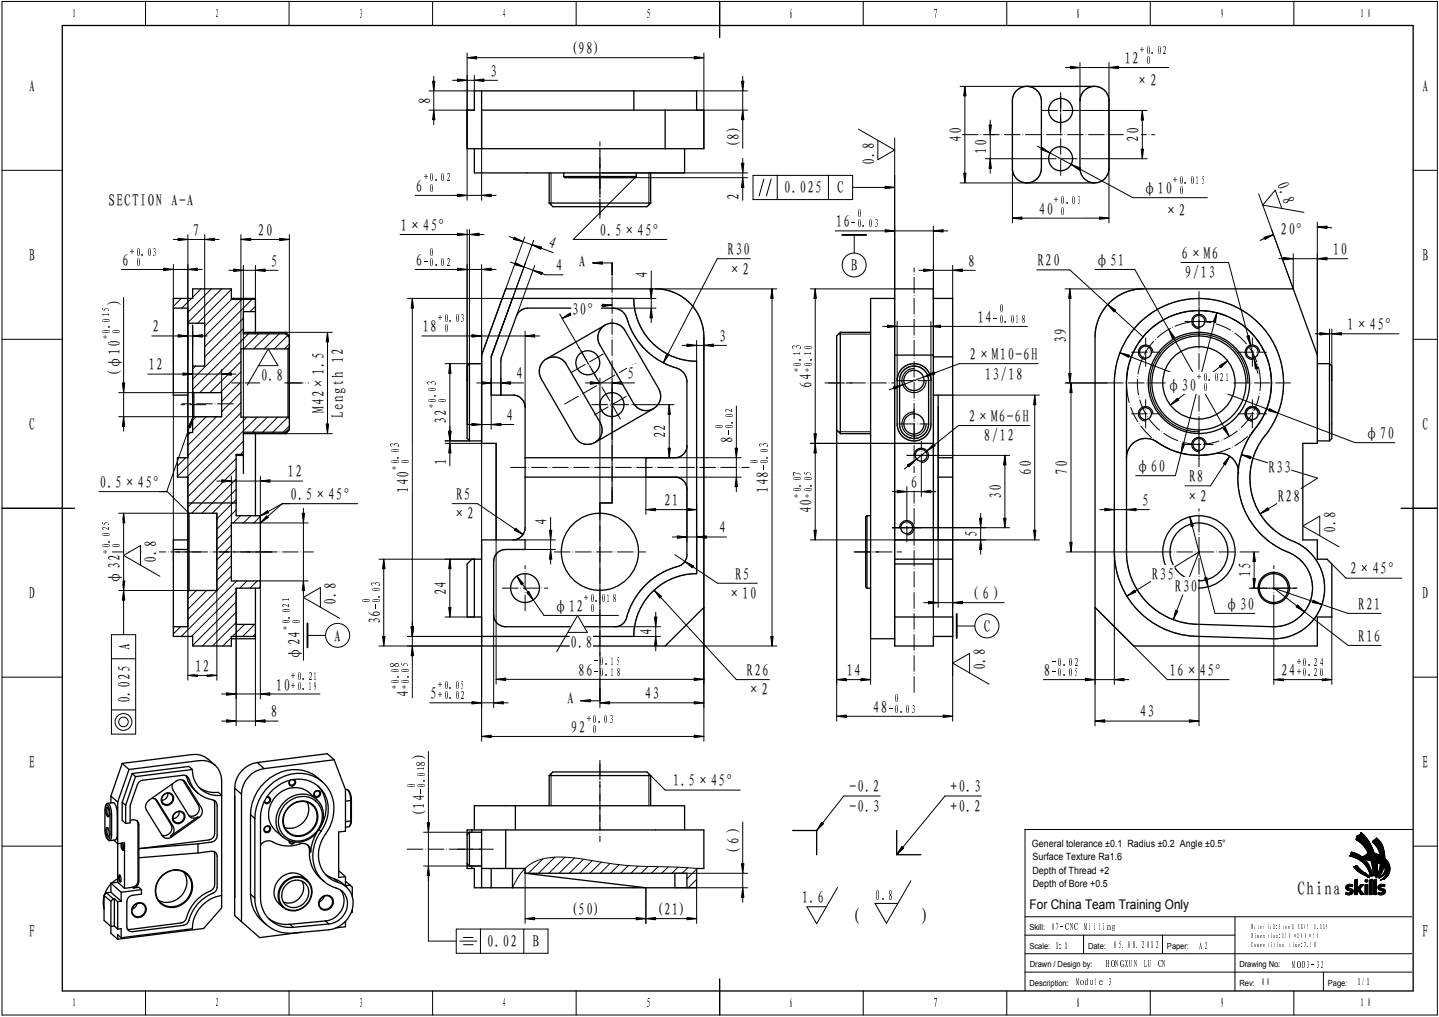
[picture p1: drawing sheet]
<svg xmlns="http://www.w3.org/2000/svg" width="420mm" height="297mm" viewBox="0 0 420 297" stroke-linecap="round" stroke-linejoin="round" font-family="sans-serif">
<defs><g id="words">
<g font-size="5.8">
<text x="248.7" y="269.7">(</text>
<text x="269.1" y="269.7">)</text>
</g>
<text font-size="5.5" x="378.9" y="261.5">China</text>
<g font-size="5">
<text x="8.5" y="26.9">A</text>
<text x="415.3" y="26.9">A</text>
<text x="8.5" y="76.2">B</text>
<text x="415.3" y="76.2">B</text>
<text x="8.5" y="125.6">C</text>
<text x="415.3" y="125.6">C</text>
<text x="8.5" y="174.9">D</text>
<text x="415.3" y="174.9">D</text>
<text x="8.5" y="224.3">E</text>
<text x="415.3" y="224.3">E</text>
<text x="8.5" y="273.6">F</text>
<text x="415.3" y="273.6">F</text>
</g>
<g font-size="4.9">
<text x="166.6" y="15.8">(98)</text>
<text x="143.2" y="22.4">3</text>
<text x="328.3" y="18.7">12</text>
<text x="331.6" y="25.1">×2</text>
<text x="125.7" y="30.3" transform="rotate(-90 125.7 30.3)">8</text>
<text x="280.7" y="41.4" transform="rotate(-90 280.7 41.4)">40</text>
<text x="332.5" y="41.4" transform="rotate(-90 332.5 41.4)">20</text>
<text x="215.8" y="43.1" transform="rotate(-90 215.8 43.1)">(8)</text>
<text x="288.1" y="45" transform="rotate(-90 288.1 45)">10</text>
<text x="255.3" y="48.2" transform="rotate(-90 255.3 48.2)">0.8</text>
<text x="372.7" y="53.8" transform="rotate(70 372.7 53.8)">0.8</text>
<text x="121.4" y="56">6</text>
<text x="215.8" y="58.3" transform="rotate(-90 215.8 58.3)">2</text>
<text x="228.9" y="56.5">0.025</text>
<text x="244.5" y="56.5">C</text>
<text x="333.8" y="56.6">φ10</text>
<text x="31.7" y="60.3">SECTION A-A</text>
<text x="303.3" y="62.7">40</text>
<text x="340" y="63">×2</text>
<text x="56.3" y="68.8">7</text>
<text x="75.3" y="68.8">20</text>
<text x="117" y="67.4">1×45°</text>
<text x="175" y="68.8">0.5×45°</text>
<text x="244" y="66.4">16</text>
<text x="373.9" y="68.6">20°</text>
<text x="35.7" y="77.6">6</text>
<text x="79.1" y="77.9">5</text>
<text x="121.4" y="77.6">6</text>
<text x="159.9" y="72.1" transform="rotate(20 159.9 72.1)">4</text>
<text x="169" y="77.9">A</text>
<text x="212.4" y="74.5">R30</text>
<text x="282.6" y="77.9">8</text>
<text x="302.9" y="77.8">R20</text>
<text x="319.9" y="77.6">φ51</text>
<text x="345" y="75.6">6×M6</text>
<text x="389.1" y="74.5">10</text>
<text x="162.3" y="79.2">4</text>
<text x="189.1" y="81.2" transform="rotate(-90 189.1 81.2)">4</text>
<text x="212.6" y="80.2">×2</text>
<text x="248.4" y="79.2">B</text>
<text x="346" y="81.3">9/13</text>
<text x="35.1" y="89" transform="rotate(-90 35.1 89)">)</text>
<text x="167" y="91.9">30°</text>
<text x="285.4" y="94.2">14</text>
<text x="44.5" y="97">2</text>
<text x="123.3" y="97">18</text>
<text x="210" y="99.8">3</text>
<text x="311.4" y="100.2" transform="rotate(-90 311.4 100.2)">39</text>
<text x="393.4" y="96.4">1×45°</text>
<text x="283.1" y="105.2">2×M10-6H</text>
<text x="35.1" y="110.2" transform="rotate(-90 35.1 110.2)">(φ10</text>
<text x="43.3" y="108.2">12</text>
<text x="76.1" y="111.4">0.8</text>
<text x="150.7" y="110.8">4</text>
<text x="183.2" y="110.8">5</text>
<text x="237" y="113.3" transform="rotate(-90 237 113.3)">64</text>
<text x="287.5" y="110.9">13/18</text>
<text x="340.8" y="114.3">φ30</text>
<text x="94.6" y="120.6" transform="rotate(-90 94.6 120.6)">M42×1.5</text>
<text x="100.3" y="122" transform="rotate(-90 100.3 122)">Length 12</text>
<text x="130.4" y="123.9" transform="rotate(-90 130.4 123.9)">32</text>
<text x="147.9" y="122.9">4</text>
<text x="282.9" y="123.2">2×M6-6H</text>
<text x="194.4" y="128.1" transform="rotate(-90 194.4 128.1)">22</text>
<text x="214" y="129.2" transform="rotate(-90 214 129.2)">8</text>
<text x="287.3" y="128.9">8/12</text>
<text x="398.6" y="128.2">φ70</text>
<text x="130.4" y="135.9" transform="rotate(-90 130.4 135.9)">1</text>
<text x="331.8" y="137.8">φ60</text>
<text x="29.1" y="142.5">0.5×45°</text>
<text x="84" y="139.4">12</text>
<text x="265.9" y="142.5">6</text>
<text x="301.1" y="138.6" transform="rotate(-90 301.1 138.6)">60</text>
<text x="311.7" y="138.6" transform="rotate(-90 311.7 138.6)">70</text>
<text x="347.2" y="140.8">R8</text>
<text x="370.4" y="138">R33</text>
<text x="84.7" y="146">0.5×45°</text>
<text x="119.4" y="144.1" transform="rotate(-90 119.4 144.1)">140</text>
<text x="133.2" y="146">R5</text>
<text x="193.9" y="147.7">21</text>
<text x="224.4" y="144.1" transform="rotate(-90 224.4 144.1)">148</text>
<text x="237" y="149.9" transform="rotate(-90 237 149.9)">40</text>
<text x="292.4" y="145.7" transform="rotate(-90 292.4 145.7)">30</text>
<text x="333.5" y="147.7">5</text>
<text x="346.2" y="146.5">×2</text>
<text x="373.1" y="146.6">R28</text>
<text x="132.2" y="151.7">×2</text>
<text x="159.8" y="153.2" transform="rotate(-90 159.8 153.2)">4</text>
<text x="210" y="155.8">4</text>
<text x="390" y="155.7" transform="rotate(-90 390 155.7)">0.8</text>
<text x="285.3" y="156.9" transform="rotate(-90 285.3 156.9)">5</text>
<text x="45.7" y="164.3" transform="rotate(-90 45.7 164.3)">0.8</text>
<text x="394.2" y="167.8">2×45°</text>
<text x="35.1" y="170.5" transform="rotate(-90 35.1 170.5)">φ32</text>
<text x="130.4" y="173.9" transform="rotate(-90 130.4 173.9)">24</text>
<text x="214.6" y="169.3">R5</text>
<text x="336.3" y="169.4">R35</text>
<text x="343.1" y="172.8">R30</text>
<text x="365.2" y="168.6" transform="rotate(-90 365.2 168.6)">15</text>
<text x="98.2" y="176.6" transform="rotate(-90 98.2 176.6)">0.8</text>
<text x="161.8" y="178.7">φ12</text>
<text x="212.5" y="175">×10</text>
<text x="282.6" y="174.9">（6）</text>
<text x="357.7" y="178.1">φ30</text>
<text x="396.6" y="178.1">R21</text>
<text x="111.1" y="182.4" transform="rotate(-90 111.1 182.4)">36</text>
<text x="190.4" y="185.4" transform="rotate(-90 190.4 185.4)">4</text>
<text x="287.2" y="184.6">C</text>
<text x="38" y="189.9" transform="rotate(-90 38 189.9)">A</text>
<text x="97.6" y="187.4">A</text>
<text x="166.5" y="189.3">0.8</text>
<text x="396.6" y="187.4">R16</text>
<text x="57" y="196.2">12</text>
<text x="87.6" y="192.7" transform="rotate(-90 87.6 192.7)">φ24</text>
<text x="168.8" y="197.3">86</text>
<text x="218" y="197.4">R26</text>
<text x="247.1" y="197.4">14</text>
<text x="287.8" y="195.8" transform="rotate(-90 287.8 195.8)">0.8</text>
<text x="304.8" y="197.4">8</text>
<text x="341.4" y="197.4">16×45°</text>
<text x="374" y="197.4">24</text>
<text x="80.5" y="201.7">10</text>
<text x="119.4" y="203.6" transform="rotate(-90 119.4 203.6)">4</text>
<text x="218.2" y="203.1">×2</text>
<text x="38" y="205.4" transform="rotate(-90 38 205.4)">0.025</text>
<text x="79.1" y="209.5">8</text>
<text x="125.6" y="204.2">5</text>
<text x="165.6" y="205.7">A</text>
<text x="188.2" y="204.2">43</text>
<text x="254.9" y="208.1">48</text>
<text x="332.8" y="209.5">43</text>
<text x="166.7" y="214">92</text>
<text x="124.1" y="221.6" transform="rotate(-90 124.1 221.6)">)</text>
<text x="196.5" y="229.7">1.5×45°</text>
<text x="248" y="231.4">-0.2</text>
<text x="277.6" y="231.4">+0.3</text>
<text x="124.1" y="238.6" transform="rotate(-90 124.1 238.6)">(14</text>
<text x="248" y="237.1">-0.3</text>
<text x="277.6" y="237.1">+0.2</text>
<text x="215.8" y="250.6" transform="rotate(-90 215.8 250.6)">（6）</text>
<text x="234.1" y="263.8">1.6</text>
<text x="166.6" y="267.2">(50)</text>
<text x="191.6" y="267.2">(21)</text>
<text x="142.2" y="276.6">0.02</text>
<text x="155.5" y="276.6">B</text>
</g>
<text font-size="4.1" x="255.5" y="262.7">0.8</text>
<text font-size="3.9" x="300.6" y="265.4">For China Team Training Only</text>
<g font-size="3.5">
<text x="20.9" y="5.2">1</text>
<text x="62.9" y="5.2">2</text>
<text x="104.8" y="5.2">3</text>
<text x="146.7" y="5.2">4</text>
<text x="188.6" y="5.2">5</text>
<text x="230.5" y="5.2">6</text>
<text x="272.4" y="5.2">7</text>
<text x="314.3" y="5.2">8</text>
<text x="356.2" y="5.2">9</text>
<text x="397.2" y="5.2">1 0</text>
<text x="20.9" y="294.2">1</text>
<text x="62.9" y="294.2">2</text>
<text x="104.8" y="294.2">3</text>
<text x="146.7" y="294.2">4</text>
<text x="188.6" y="294.2">5</text>
<text x="230.5" y="294.2">6</text>
<text x="272.4" y="294.2">7</text>
<text x="314.3" y="294.2">8</text>
<text x="356.2" y="294.2">9</text>
<text x="397.1" y="294.2">1 0</text>
</g>
<g font-size="3.4">
<text x="332.9" y="15.7">+0.02</text>
<text x="334.5" y="18.7">0</text>
<text x="123.7" y="53">+0.02</text>
<text x="342.5" y="53.7">+0.015</text>
<text x="125.3" y="56">0</text>
<text x="307.9" y="59.7">+0.03</text>
<text x="344.2" y="56.6">0</text>
<text x="250.2" y="63.4">0</text>
<text x="309.5" y="62.7">0</text>
<text x="248.6" y="66.3">-0.03</text>
<text x="38" y="74.6">+0.03</text>
<text x="39.6" y="77.6">0</text>
<text x="123.7" y="77.6">-0.02</text>
<text x="125.3" y="74.6">0</text>
<text x="32.1" y="95.9">.</text>
<text x="32.1" y="94.3">0</text>
<text x="32.1" y="92.7">1</text>
<text x="32.1" y="91.1">5</text>
<text x="127.9" y="94">+0.03</text>
<text x="290" y="94.2">-0.018</text>
<text x="291.6" y="91.3">0</text>
<text x="32.1" y="99.1">+</text>
<text x="32.1" y="97.5">00</text>
<text x="129.6" y="97">0</text>
<text x="234" y="107.1">00</text>
<text x="234" y="105.5">. .</text>
<text x="234" y="103.9">11</text>
<text x="234" y="102.3">30</text>
<text x="127.3" y="112.9">3</text>
<text x="234" y="108.7">++</text>
<text x="349.6" y="111.3">+0.021</text>
<text x="127.3" y="119.3">+</text>
<text x="127.3" y="117.7">00</text>
<text x="127.3" y="116.1">.</text>
<text x="127.3" y="114.5">0</text>
<text x="351.2" y="114.3">0</text>
<text x="211" y="125.3">00</text>
<text x="213.9" y="123.7">.</text>
<text x="213.9" y="122.1">0</text>
<text x="213.9" y="120.5">2</text>
<text x="116.4" y="130.7">3</text>
<text x="213.9" y="127">-</text>
<text x="224.4" y="130.7">3</text>
<text x="116.4" y="137.2">+</text>
<text x="116.4" y="135.6">00</text>
<text x="116.4" y="133.9">.</text>
<text x="116.4" y="132.3">0</text>
<text x="221.3" y="135.6">00</text>
<text x="224.4" y="137.2">-</text>
<text x="224.4" y="133.9">.</text>
<text x="224.4" y="132.3">0</text>
<text x="234" y="143.8">00</text>
<text x="234" y="142.2">. .</text>
<text x="234" y="140.5">00</text>
<text x="234" y="138.9">75</text>
<text x="234" y="145.4">++</text>
<text x="32.1" y="155.2">2</text>
<text x="32.1" y="153.6">5</text>
<text x="32.1" y="161.7">+</text>
<text x="32.1" y="160.1">00</text>
<text x="32.1" y="158.5">.</text>
<text x="32.1" y="156.8">0</text>
<text x="111" y="173">0</text>
<text x="111" y="171.4">3</text>
<text x="84.6" y="179.1">0</text>
<text x="84.6" y="177.5">2</text>
<text x="84.6" y="175.9">1</text>
<text x="108" y="176.2">00</text>
<text x="111" y="177.8">-</text>
<text x="111" y="174.6">.</text>
<text x="170.6" y="175.7">+0.018</text>
<text x="172.2" y="178.7">0</text>
<text x="84.6" y="183.9">+</text>
<text x="84.6" y="182.3">00</text>
<text x="84.6" y="180.7">.</text>
<text x="116.4" y="196.5">00</text>
<text x="116.4" y="194.9">85</text>
<text x="173.4" y="194.4">-0.15</text>
<text x="173.4" y="197.3">-0.18</text>
<text x="307.1" y="194.4">-0.02</text>
<text x="307.1" y="197.4">-0.05</text>
<text x="378.6" y="194.4">+0.24</text>
<text x="378.6" y="197.4">+0.20</text>
<text x="85.1" y="198.7">+0.21</text>
<text x="85.1" y="201.7">+0.19</text>
<text x="116.4" y="201.3">++</text>
<text x="116.4" y="199.7">00</text>
<text x="116.4" y="198.1">. .</text>
<text x="127.9" y="201.2">+0.05</text>
<text x="127.9" y="204.2">+0.02</text>
<text x="259.4" y="208.1">-0.03</text>
<text x="261.1" y="205.1">0</text>
<text x="171.3" y="211">+0.03</text>
<text x="172.9" y="214">0</text>
<text x="124" y="226.9">0</text>
<text x="124" y="225.3">1</text>
<text x="124" y="223.7">8</text>
<text x="121.1" y="230.1">00</text>
<text x="124" y="231.8">-</text>
<text x="124" y="228.5">.</text>
</g>
<g font-size="2.9">
<text x="301.3" y="247.4">General tolerance ±0.1 Radius ±0.2 Angle ±0.5°</text>
<text x="301.5" y="251.2">Surface Texture Ra1.6</text>
<text x="301.5" y="255.3">Depth of Thread +2</text>
<text x="301.6" y="259">Depth of Bore +0.5</text>
<text x="306.8" y="271.6">07-CNC Milling</text>
<text x="307.9" y="277.1">1:1</text>
<text x="324.9" y="276.9">05.08.2012</text>
<text x="350.2" y="277.1">A2</text>
<text x="314.1" y="287.7">Module 3</text>
<text x="322.9" y="282.3">HONGXUN LU CN</text>
<text x="368.2" y="287.6">00</text>
<text x="377.3" y="282.6">MOD3-32</text>
<text x="396.1" y="287.7">1/1</text>
</g>
<g font-size="2.5">
<text x="300.6" y="271.7">Skill:</text>
<text x="300.6" y="277.1">Scale:</text>
<text x="317.7" y="277.1">Date:</text>
<text x="340.7" y="277.1">Paper:</text>
<text x="300.6" y="287.9">Description:</text>
<text x="300.7" y="282.5">Drawn / Design by:</text>
<text x="361.9" y="282.5">Drawing No:</text>
<text x="361.9" y="287.9">Rev:</text>
<text x="387.7" y="287.9">Page:</text>
</g>
<g font-size="1.9">
<text x="365.2" y="271.3">Material:Steel CK45 1.119</text>
<text x="365.2" y="273.9">Dimention:150×100×50</text>
<text x="365.2" y="276.6">Competition time:7.5H</text>
</g>
</g></defs>
<path d="M412.2 242.3h-112.9v47M299.3 273.1h61.3M299.3 278.6h112.9M299.3 267.8h112.9M316.4 273.1v5.5M339.4 273.1v5.5M360.6 267.8v21.5M299.3 283.9h112.9M386.4 283.9v5.4" fill="none" stroke="#000" stroke-width=".29"/>
<path d="M307.9 274.6h3.9v2.9h-3.9z" fill-rule="evenodd" fill="#fff"/>
<path d="M307.9 274.6h3.9v2.9h-3.9z" fill="none" stroke="#fff" stroke-width=".29"/>
<path d="M306.8 269.1h19v2.8h-19z" fill-rule="evenodd" fill="#fff"/>
<path d="M306.8 269.1h19v2.8h-19z" fill="none" stroke="#fff" stroke-width=".29"/>
<path d="M350.2 274.6h2.6v2.9h-2.6z" fill-rule="evenodd" fill="#fff"/>
<path d="M350.2 274.6h2.6v2.9h-2.6z" fill="none" stroke="#fff" stroke-width=".29"/>
<path d="M322.9 279.8h17.7v2.9h-17.7z" fill-rule="evenodd" fill="#fff"/>
<path d="M322.9 279.8h17.7v2.9h-17.7z" fill="none" stroke="#fff" stroke-width=".29"/>
<path d="M396.1 285.2h3.9v2.9h-3.9z" fill-rule="evenodd" fill="#fff"/>
<path d="M396.1 285.2h3.9v2.9h-3.9z" fill="none" stroke="#fff" stroke-width=".29"/>
<path d="M368.2 285.1h2.5v2.9h-2.5z" fill-rule="evenodd" fill="#fff"/>
<path d="M368.2 285.1h2.5v2.9h-2.5z" fill="none" stroke="#fff" stroke-width=".29"/>
<g fill="none" stroke="#000" stroke-width=".29">
<path d="M299.3 242.3h113.1M393.1 258.7l.7-.4 1.2 .1-.1 .6-.2-.1a.43 .43 0 0 0-.7-.1 .43 .43 0 0 0 .1 .7 .94 .94 0 0 1 1 1 .94 .94 0 0 1-1.1 .9l-1-.2 .1-.6a.65 .65 0 0 0 .7 .2 .65 .65 0 0 0 .5-.5l-.4-.2a.94 .94 0 0 1-.8-1.4zM394.5 249l.4-.1 1.4 .5 1.4 .9-.8 .3 1.4 .3-1.6-.1a2.75 2.75 0 0 1 3.1 2.1l.9 3-.8-2.4-.7-.9 .8 1.6 .4 1.8-1-2.2a8 8 0 0 0-5.4-3.8l.3-.2zM395.2 253.1l1-.3 1 1.2 2.8 1.9-2.1-1 1.9 1.2-.4-.1 .1 .2-2-1.1-1.4-.9zM395.5 257l.8-.2v2.7l.9-1.1h.9l-1.1 1.3 1.3 1.6h-1l-1-1.5v1.5h-.8zM395.6 253.1h.1M396.2 244.2l.9-.4 .2-.5 .9 .8 1.9 2.7 1 2.3-1.6-.4-.1 .3-1.2-1.9-1.4-1.3a.92 .92 0 0 1-.8-.6 .92 .92 0 0 1 .2-1zM396.7 250.7l4.9 .9 2.2 1-2.4-1.1-4.5-.9a3.1 3.1 0 0 0 2.6-1.9l2 .5 1.6 .8a4.2 4.2 0 0 1 2.7 3.4v.6a3.6 3.6 0 0 1-1.7 2.8 3.6 3.6 0 0 0 1.5-3.9l.1 1a3.8 3.8 0 0 1-2.7 3.2 4.2 4.2 0 0 0 2.2-3.9l-.3-.5a3.3 3.3 0 0 1-2.2 3.8l.5-.5h-.2a1.92 1.92 0 0 0 1.4-1.5 1.92 1.92 0 0 0-.8-1.9l-1.1-.6-1.7-.5zM397.4 243.1l2.1 2.4 1.7 3.6-1.8-3.6zM397.4 243.1l1.8 2.1zM397.7 250.3a6.1 6.1 0 0 0-3.1-1.4l-.3 .9-.3 .2a7.4 7.4 0 0 1 6.1 5.6v-.3l.3 .7-.5-2-.7-1.4 .7 .9 .8 2.4-.5-2.2-1.7-2.7M397.9 254.9l.3 .2"/>
<path d="M398.2 250.7l.1 .2M398.2 254.8l.4 .2M398.2 255.1l1.5 .6M398.2 255.1l1.6 1M398.3 254.8l.6 .4M398.6 258.4h.8v2.9h-.8zM399.2 245.2l.2 .3M399.2 245.2l.8 1.3 1.1 2.6M399.4 256h.1M399.4 249l.1-.3a8.3 8.3 0 0 1 6.1 3.8 3.5 3.5 0 0 1-1.5 4.3 3.6 3.6 0 0 0 1.6-3.5M399.4 249l-.8 .9-1.7 .7 4.3 .8 2.2 1M399.4 256l.4 .1"/>
<path d="M399.4 256l.1 .1M399.7 255.7l-.4-.2a9 9 0 0 1-3.1-2.7l-1 .3 1.3 1.4 3 1.7-.1-.1M399.7 255.7l.3 .2M399.7 245.8l.9 1.8M399.8 257l.8-.2v4.5h-.8zM399.8 256.1h.1M400.1 246.8l-1.1-1.7-1.7-1.8-.2 .5-1 .5-.2 .9 2 1.6 1.5 2.2M400.2 246.9l.2 .4M400.3 251.4a.84 .84 0 0 1 1 1l-.1 3.4-.2-1.3-.1 1.3-.1-2.1zM400.3 251.4l.5 2.3 .1 2.1 .1-.4M400.6 247.6l.6 1.5M400.6 247.6l.5 1.2"/>
<path d="M400.8 245.7l.6-.4a.55 .55 0 0 1 .5-.5 .55 .55 0 0 1 .6 .4l.8 1 .5 1.3 .5 3.3-.5-.4a1.31 1.31 0 0 1-1.1-1.5 5.8 5.8 0 0 0-2-2.9zM401 254.8v.3M401.1 257l.8-.2v4.5h-.8zM401.1 251.6l.3 1.5-.2 2.7-.2-1.3 .1 .3M401.3 251.6a.88 .88 0 0 1 .6 1.2v1.6l-.3 1.6v-2.3zM401.3 251.6l.4 2.8-.1 1.6 .4-2.3-.2-1.9M401.9 251.8l.3 2.3-.4 2.2 .3-1.8zM401.9 251.8l.2 1.2-.2 2.5M402 251.8l.1 .4a9.2 9.2 0 0 1-.3 4.1l.1-.4M402.4 251.9l-2.2-.7-3.5-.5 3.9 .7 1.9 .6 1.1 .6M402.5 258.6l1-.3 .9 .1-.1 .6-.3-.1a.47 .47 0 0 0-.6-.1 .47 .47 0 0 0-.2 .6l.1 .1a.97 .97 0 0 1 1.2 .9 .97 .97 0 0 1-1.2 1l-.9-.2 .1-.6a.6 .6 0 0 0 .7 .3 .6 .6 0 0 0 .4-.7l-.3-.1a.91 .91 0 0 1-.9-.5 .91 .91 0 0 1 .1-1zM402.7 252l1.1 .6"/>
<path d="M403 249.9a5.7 5.7 0 0 0-2.3-3.9l1.2-1.3a7 7 0 0 1 2.4 6.1M403 252.3a.64 .64 0 0 1 .6 .4 .64 .64 0 0 1-.1 .7l-.8 1.9-.6 .8 .4-.9-.4 .5 .7-1.7zM403 252.3l-.3 2-.6 1.4 .4-.5-.4 .9 1.2-2 .3-1.5M403.6 252.6l.7 .8a2.09 2.09 0 0 1-1.3 2.6h.2l-.5 .5a3.3 3.3 0 0 0 2.3-3.4l-.1-.4a3.4 3.4 0 0 1-1.9 4.4 3.8 3.8 0 0 0 2.7-3.8M403.7 252.7a.95 .95 0 0 1 0 1.5l-1.3 2.2 1-2.1zM403.7 252.7l-.5 2.3-.8 1.4 .2-.3a6.8 6.8 0 0 0 1.5-3.1M405.6 252.9l.1 .4"/>
<circle cx="398.9" cy="257.3" r=".38"/>
<circle cx="399" cy="257.3" r=".39"/>
</g>
<g fill="#000">
<path d="M399.8 257l.8-.2v4.5h-.8zM401.1 257l.8-.2v4.5h-.8z"/>
<path d="M394.5 249l.4-.1 1.4 .5 1.4 .9-.8 .3 1.4 .3-1.6-.1a2.75 2.75 0 0 1 3.1 2.1l.9 3-.8-2.4-.7-.9 .8 1.6 .4 1.8-1-2.2a8 8 0 0 0-5.4-3.8l.3-.2z" fill-rule="evenodd"/>
<path d="M396.2 244.2l.9-.4 .2-.5 .9 .8 1.9 2.7 1 2.3-1.6-.4-.1 .3-1.2-1.9-1.4-1.3a.92 .92 0 0 1-.8-.6 .92 .92 0 0 1 .2-1z" fill-rule="evenodd"/>
<path d="M397.4 243.1l2.1 2.4 1.7 3.6-1.8-3.6z" fill-rule="evenodd"/>
<path d="M398.6 258.4h.8v2.9h-.8zM398.6 257.3a.4 .4 0 0 0 .8 0 .4 .4 0 0 0-.8 0z" fill-rule="evenodd"/>
<path d="M395.2 253.1l1-.3 1 1.2 2.8 1.9-2.1-1 1.9 1.2-.4-.1 .1 .2-2-1.1-1.4-.9z" fill-rule="evenodd"/>
<path d="M400.3 251.4l.5 2.3 .1 2.1 .1-1.3 .2 1.3 .1-3.2a.82 .82 0 0 0-.8-1.2zM401.3 251.6l.3 2.1v2.3l.3-1.6v-1.6a.88 .88 0 0 0-.6-1.2zM401.9 251.8l.2 2.7-.3 1.8 .4-2.2z" fill-rule="evenodd"/>
<path d="M400.8 245.7l.6-.4a.55 .55 0 0 1 .5-.5 .55 .55 0 0 1 .6 .4l.8 1 .5 1.3 .5 3.3-.5-.4a1.31 1.31 0 0 1-1.1-1.5 5.8 5.8 0 0 0-2-2.9z" fill-rule="evenodd"/>
<path d="M396.7 250.7l4.9 .9 2.2 1-2.4-1.1-4.5-.9a3.1 3.1 0 0 0 2.6-1.9l2 .5 1.6 .8a4.2 4.2 0 0 1 2.7 3.4v.6a3.6 3.6 0 0 1-1.7 2.8 3.6 3.6 0 0 0 1.5-3.9l.1 1a3.8 3.8 0 0 1-2.7 3.2 4.2 4.2 0 0 0 2.2-3.9l-.3-.5a3.3 3.3 0 0 1-2.2 3.8l.5-.5h-.2a1.92 1.92 0 0 0 1.4-1.5 1.92 1.92 0 0 0-.8-1.9l-1.1-.6-1.7-.5z" fill-rule="evenodd"/>
<path d="M403 252.3l-.2 1.7-.7 1.7 .4-.5-.4 .9 .5-.7a4.4 4.4 0 0 0 .9-2.8zM403.7 252.7l-.3 1.6-1 2.1 .5-.6a5.1 5.1 0 0 0 1.1-2.9z" fill-rule="evenodd"/>
<path d="M393.1 258.7l.7-.4 1.2 .1-.1 .6-.2-.1a.43 .43 0 0 0-.7-.1 .43 .43 0 0 0 .1 .7 .94 .94 0 0 1 1 1 .94 .94 0 0 1-1.1 .9l-1-.2 .1-.6a.65 .65 0 0 0 .7 .2 .65 .65 0 0 0 .5-.5l-.4-.2a.94 .94 0 0 1-.8-1.4z" fill-rule="evenodd"/>
<path d="M395.5 257l.8-.2v2.7l.9-1.1h.9l-1.1 1.3 1.3 1.6h-1l-1-1.5v1.5h-.8z" fill-rule="evenodd"/>
<path d="M402.5 258.6l1-.3 .9 .1-.1 .6-.3-.1a.47 .47 0 0 0-.6-.1 .47 .47 0 0 0-.2 .6l.1 .1a.97 .97 0 0 1 1.2 .9 .97 .97 0 0 1-1.2 1l-.9-.2 .1-.6a.6 .6 0 0 0 .7 .3 .6 .6 0 0 0 .4-.7l-.3-.1a.91 .91 0 0 1-.9-.5 .91 .91 0 0 1 .1-1z" fill-rule="evenodd"/>
</g>
<path d="M324.9 274.4h13.5v2.9h-13.5z" fill-rule="evenodd" fill="#fff"/>
<path d="M324.9 274.4h13.5v2.9h-13.5z" fill="none" stroke="#fff" stroke-width=".29"/>
<path d="M314.1 285.2h10.7v2.9h-10.7z" fill-rule="evenodd" fill="#fff"/>
<path d="M314.1 285.2h10.7v2.9h-10.7z" fill="none" stroke="#fff" stroke-width=".29"/>
<path d="M18.2 7.5h394.4v281.9h-394.4zM210.1 .4v10.6M.6 148.5h21.1M409.1 148.5h10.6M210.1 285.9v10.6" fill="none" stroke="#000" stroke-width=".38"/>
<g fill="none" stroke="#000" stroke-width=".29">
<path d="M.6 .4h419.1v296.1h-419.1zM42.5 .4v7.1M84.4 .4v7.1M126.3 .4v7.1M168.2 .4v7.1M210.1 .4v7.1M252 .4v7.1M294 .4v7.1M335.9 .4v7.1M377.8 .4v7.1M.6 49.7h17.6M412.6 49.7h7.1"/>
<path d="M.6 99.1h17.6M412.6 99.1h7.1M.6 148.5h17.6M412.6 148.5h7.1M.6 197.8h17.6M412.6 197.8h7.1M.6 247.1h17.6M412.6 247.1h7.1M42.5 289.4v7.1M84.4 289.4v7.1M126.3 289.4v7.1M168.2 289.4v7.1"/>
<path d="M210.1 289.4v7.1M252 289.4v7.1M294 289.4v7.1M335.9 289.4v7.1M377.8 289.4v7.1"/>
</g>
<path d="M20.9 2.2h1.2v3.5h-1.2z" fill-rule="evenodd" fill="#fff"/>
<path d="M20.9 2.2h1.2v3.5h-1.2z" fill="none" stroke="#fff" stroke-width=".29"/>
<path d="M62.9 2.2h1.1v3.5h-1.1z" fill-rule="evenodd" fill="#fff"/>
<path d="M62.9 2.2h1.1v3.5h-1.1z" fill="none" stroke="#fff" stroke-width=".29"/>
<path d="M104.8 2.2h1.1v3.5h-1.1z" fill-rule="evenodd" fill="#fff"/>
<path d="M104.8 2.2h1.1v3.5h-1.1z" fill="none" stroke="#fff" stroke-width=".29"/>
<path d="M146.7 2.2h1.1v3.5h-1.1z" fill-rule="evenodd" fill="#fff"/>
<path d="M146.7 2.2h1.1v3.5h-1.1z" fill="none" stroke="#fff" stroke-width=".29"/>
<path d="M188.6 2.2h1.1v3.5h-1.1z" fill-rule="evenodd" fill="#fff"/>
<path d="M188.6 2.2h1.1v3.5h-1.1z" fill="none" stroke="#fff" stroke-width=".29"/>
<path d="M230.5 2.2h1.1v3.5h-1.1z" fill-rule="evenodd" fill="#fff"/>
<path d="M230.5 2.2h1.1v3.5h-1.1z" fill="none" stroke="#fff" stroke-width=".29"/>
<path d="M272.4 2.2h1.1v3.5h-1.1z" fill-rule="evenodd" fill="#fff"/>
<path d="M272.4 2.2h1.1v3.5h-1.1z" fill="none" stroke="#fff" stroke-width=".29"/>
<path d="M314.3 2.2h1.2v3.5h-1.2z" fill-rule="evenodd" fill="#fff"/>
<path d="M314.3 2.2h1.2v3.5h-1.2z" fill="none" stroke="#fff" stroke-width=".29"/>
<path d="M356.2 2.2h1.2v3.5h-1.2z" fill-rule="evenodd" fill="#fff"/>
<path d="M356.2 2.2h1.2v3.5h-1.2z" fill="none" stroke="#fff" stroke-width=".29"/>
<path d="M397.2 2.2h3v3.5h-3z" fill-rule="evenodd" fill="#fff"/>
<path d="M397.2 2.2h3v3.5h-3z" fill="none" stroke="#fff" stroke-width=".29"/>
<path d="M415.3 22.6h1.7v5h-1.7z" fill-rule="evenodd" fill="#fff"/>
<path d="M415.3 22.6h1.7v5h-1.7z" fill="none" stroke="#fff" stroke-width=".29"/>
<path d="M415.3 72h1.7v4.9h-1.7z" fill-rule="evenodd" fill="#fff"/>
<path d="M415.3 72h1.7v4.9h-1.7z" fill="none" stroke="#fff" stroke-width=".29"/>
<path d="M415.3 121.3h1.7v4.9h-1.7z" fill-rule="evenodd" fill="#fff"/>
<path d="M415.3 121.3h1.7v4.9h-1.7z" fill="none" stroke="#fff" stroke-width=".29"/>
<path d="M415.3 170.6h1.7v5h-1.7z" fill-rule="evenodd" fill="#fff"/>
<path d="M415.3 170.6h1.7v5h-1.7z" fill="none" stroke="#fff" stroke-width=".29"/>
<path d="M415.3 220h1.7v4.9h-1.7z" fill-rule="evenodd" fill="#fff"/>
<path d="M415.3 220h1.7v4.9h-1.7z" fill="none" stroke="#fff" stroke-width=".29"/>
<path d="M415.3 269.3h1.7v5h-1.7z" fill-rule="evenodd" fill="#fff"/>
<path d="M415.3 269.3h1.7v5h-1.7z" fill="none" stroke="#fff" stroke-width=".29"/>
<path d="M8.5 269.3h1.7v5h-1.7z" fill-rule="evenodd" fill="#fff"/>
<path d="M8.5 269.3h1.7v5h-1.7z" fill="none" stroke="#fff" stroke-width=".29"/>
<path d="M8.5 220h1.7v4.9h-1.7z" fill-rule="evenodd" fill="#fff"/>
<path d="M8.5 220h1.7v4.9h-1.7z" fill="none" stroke="#fff" stroke-width=".29"/>
<path d="M8.5 170.6h1.7v5h-1.7z" fill-rule="evenodd" fill="#fff"/>
<path d="M8.5 170.6h1.7v5h-1.7z" fill="none" stroke="#fff" stroke-width=".29"/>
<path d="M8.5 121.3h1.7v4.9h-1.7z" fill-rule="evenodd" fill="#fff"/>
<path d="M8.5 121.3h1.7v4.9h-1.7z" fill="none" stroke="#fff" stroke-width=".29"/>
<path d="M8.5 72h1.7v4.9h-1.7z" fill-rule="evenodd" fill="#fff"/>
<path d="M8.5 72h1.7v4.9h-1.7z" fill="none" stroke="#fff" stroke-width=".29"/>
<path d="M8.5 22.6h1.7v5h-1.7z" fill-rule="evenodd" fill="#fff"/>
<path d="M8.5 22.6h1.7v5h-1.7z" fill="none" stroke="#fff" stroke-width=".29"/>
<path d="M20.9 291.2h1.2v3.5h-1.2z" fill-rule="evenodd" fill="#fff"/>
<path d="M20.9 291.2h1.2v3.5h-1.2z" fill="none" stroke="#fff" stroke-width=".29"/>
<path d="M62.9 291.2h1.1v3.5h-1.1z" fill-rule="evenodd" fill="#fff"/>
<path d="M62.9 291.2h1.1v3.5h-1.1z" fill="none" stroke="#fff" stroke-width=".29"/>
<path d="M104.8 291.2h1.1v3.5h-1.1z" fill-rule="evenodd" fill="#fff"/>
<path d="M104.8 291.2h1.1v3.5h-1.1z" fill="none" stroke="#fff" stroke-width=".29"/>
<path d="M146.7 291.2h1.1v3.5h-1.1z" fill-rule="evenodd" fill="#fff"/>
<path d="M146.7 291.2h1.1v3.5h-1.1z" fill="none" stroke="#fff" stroke-width=".29"/>
<path d="M188.6 291.2h1.1v3.5h-1.1z" fill-rule="evenodd" fill="#fff"/>
<path d="M188.6 291.2h1.1v3.5h-1.1z" fill="none" stroke="#fff" stroke-width=".29"/>
<path d="M230.5 291.2h1.1v3.5h-1.1z" fill-rule="evenodd" fill="#fff"/>
<path d="M230.5 291.2h1.1v3.5h-1.1z" fill="none" stroke="#fff" stroke-width=".29"/>
<path d="M272.4 291.2h1.1v3.5h-1.1z" fill-rule="evenodd" fill="#fff"/>
<path d="M272.4 291.2h1.1v3.5h-1.1z" fill="none" stroke="#fff" stroke-width=".29"/>
<path d="M314.3 291.2h1.2v3.5h-1.2z" fill-rule="evenodd" fill="#fff"/>
<path d="M314.3 291.2h1.2v3.5h-1.2z" fill="none" stroke="#fff" stroke-width=".29"/>
<path d="M356.2 291.2h1.2v3.5h-1.2z" fill-rule="evenodd" fill="#fff"/>
<path d="M356.2 291.2h1.2v3.5h-1.2z" fill="none" stroke="#fff" stroke-width=".29"/>
<path d="M397.1 291.2h3.2v3.5h-3.2z" fill-rule="evenodd" fill="#fff"/>
<path d="M397.1 291.2h3.2v3.5h-3.2z" fill="none" stroke="#fff" stroke-width=".29"/>
<g fill="none" stroke="#000" stroke-width=".38">
<path d="M30.9 235.2l-.3 1.3v6a4 4 0 0 0 .8 2.6M30.9 235.2l.4-.1a2.93 2.93 0 0 1 .8 2.7v6.7l-.4 .7-.3-.1M31.1 235.8l.1-.1a2.43 2.43 0 0 1 .4 2.9l-.2-.1a2.86 2.86 0 0 1-.3-2.7zM31.4 234.7l1.9-.2a4.3 4.3 0 0 1 .9 3.2v5.9a1.85 1.85 0 0 1-.5 1.7l-1.7 .2M31.4 234.7l-.5 .5M31.4 234.7h.2a4.3 4.3 0 0 1 1 3.2v5.9a1.85 1.85 0 0 1-.6 1.7M31.5 235.9a1.9 1.9 0 0 0 .3 2.4M32.4 232.5l2 1.8M32.4 232.5v2M34.4 234.3v23.4M35.7 223l20.4-2.6a6.1 6.1 0 0 1 4.7 1.3l2 1.8M35.7 234.4l1 .8"/>
<path d="M35.7 234.4v5.2l1 .9M35.7 223l-3.3 9.5M35.7 223l2 1.7M36.7 235.2v5.3M37.7 224.7l-3.3 9.6M38 239.6a1.7 1.7 0 0 1 2.5 1.3v16.6a1.9 1.9 0 0 1-1.6 1.9l1.6-.2 .8 .6M38.6 225.9l1 .9M38.6 225.9l-2.9 8.5M39.6 226.8l-2.9 8.4M40 239.7l.3 1v16.6a1.9 1.9 0 0 1-1.7 1.9l-2.2 .3M43.5 233.8l8-5.7a1.85 1.85 0 0 1 2.7 .4l4.6 7.5a2.21 2.21 0 0 1-.7 2.8l-8 5.7a1.91 1.91 0 0 1-2.7-.4l-4.7-7.5a2.29 2.29 0 0 1 .8-2.8zM45.3 233.3l4.6 7.6a2.21 2.21 0 0 1-.3 2.4 2.21 2.21 0 0 1-2.3 .7"/>
<path d="M47.6 232.3a1.76 1.76 0 0 1 2.9 0 1.76 1.76 0 0 1-.9 2.7 1.67 1.67 0 0 1-2.3-.5 1.67 1.67 0 0 1 .3-2.2zM47.7 232.3a1.62 1.62 0 0 1 2.6 .1 1.62 1.62 0 0 1-1 2.5 1.53 1.53 0 0 1-1.9-.6 1.53 1.53 0 0 1 .3-2zM49 231.7a1.89 1.89 0 0 1-1.8 2.1M50.4 228.9a1.97 1.97 0 0 0 .1 1.8l4.6 7.5a1.78 1.78 0 0 0 2.7 .4l-8 5.6a2.17 2.17 0 0 0 .8-2.8l-4.7-7.5-.9-.6-.6-.1M50.9 237.6a1.76 1.76 0 0 1 2.9 0 1.76 1.76 0 0 1-.9 2.7 1.67 1.67 0 0 1-2.3-.4 1.67 1.67 0 0 1 .3-2.3zM51 237.7a1.62 1.62 0 0 1 2.6 0 1.62 1.62 0 0 1-1 2.5 1.53 1.53 0 0 1-1.9-.6 1.53 1.53 0 0 1 .3-1.9zM52.3 237a1.89 1.89 0 0 1-1.8 2.1M53.4 227.8l4.5 7.4a2.19 2.19 0 0 1-.3 2.5 2.19 2.19 0 0 1-2.4 .6M54.3 226.6l.2 .3a8.7 8.7 0 0 0 3.2 4.7M56.2 224.7a7.4 7.4 0 0 0 8.5 7.6l-1-.9a7.8 7.8 0 0 1-5.5-1.3M56.2 224.7l-16.6 2.1M56.2 224.7l-1.1-.8-16.5 2"/>
<path d="M57.7 231.6a15.8 15.8 0 0 0 5.2 2.4l.4 .6 .1 .7v8.8a1.9 1.9 0 0 1-1.6 1.9l-4 .5M57.7 231.6a9.8 9.8 0 0 1-2.7-4.4l-.6-.6-.7-.2-12 1.5a1.89 1.89 0 0 0-1.6 1.3l-2 5.8-.1 5.3-1.3 .2M62.4 233.7l.3 1v8.7a2 2 0 0 1-1.7 1.9l-20.5 2.6 17.3-1.4M62.8 223.5a5.8 5.8 0 0 0-4.7-1.3l-20.4 2.5M62.8 223.5a6.1 6.1 0 0 1 1.9 4.5v37.2l-5.2 6-25.1 3.1M68.5 230.2v37.2l2 1.8M68.5 230.2l2 1.7M70.5 231.9v37.3M73.1 238v23.2M73.1 238l1.3 1.1M74.4 239.1v23.2M75.1 222.7a7.8 7.8 0 0 0-6.6 7.5"/>
<path d="M75.1 222.7l2 1.8M77.1 224.5a7.8 7.8 0 0 0-6.6 7.4M77.9 232.9a.67 .67 0 0 1 .9 .5 .92 .92 0 0 1-1.1 1.1l-.5-.5M77.9 232.7h.6a1.02 1.02 0 0 1 .2 1.6 1.02 1.02 0 0 1-1.6-.1M83.1 235.1a6.4 6.4 0 0 1 9.9-.2 7.1 7.1 0 0 1-.8 8.2 7.1 7.1 0 0 1-8.1 1.9 6.3 6.3 0 0 1-1-9.9zM84.1 235.9a4.8 4.8 0 0 1 4.8-1.9 4.8 4.8 0 0 1 3.8 3.5 5.7 5.7 0 0 1-7.8 6.3 4.9 4.9 0 0 1-.8-7.9zM84.1 236a4.7 4.7 0 0 1 8.2 .8 5.5 5.5 0 0 1-1.5 5.8 5.5 5.5 0 0 1-5.9 1 4.8 4.8 0 0 1-.8-7.6zM85.5 227.7l.6 .6a.93 .93 0 0 1-.4 .9 .93 .93 0 0 1-1 0 .87 .87 0 0 1 .2-1.4M85.8 227.6a1 1 0 0 1 .1 1.8 1 1 0 0 1-1.5-1l.3-.6M89.7 234.3a5.5 5.5 0 0 1-1 5.7 5.5 5.5 0 0 1-5.6 1.7M92.4 233.4a7.3 7.3 0 0 1-1.9 11.5 6.6 6.6 0 0 1-7.9-.4M92.4 233.4a7.8 7.8 0 0 0-8.1-3.1 7.8 7.8 0 0 0-5.1 10.8l1.2 1.5 2.2 1.9"/>
<path d="M92.4 233.4a7.2 7.2 0 0 0-10.9 2.8 6.7 6.7 0 0 0 1.1 8.3M92.7 229.4a9.7 9.7 0 0 1 1.1 11.9M94.1 228.3a11.5 11.5 0 0 0-15.5 1.2 13.2 13.2 0 0 0-4.2 9.6M94.1 228.3a11.4 11.4 0 0 1 .9 15.4 9 9 0 0 0 2.9 13.8l.9 .3M94.1 228.3a11.3 11.3 0 0 0-15.3-1.1 13.5 13.5 0 0 0-5.7 10.8M97.6 221.9l-20.5 2.6M97.6 221.9l3.3 8.7M97.6 221.9l-2-1.8-20.5 2.6M100.9 230.6l.6 .1M100.9 230.6v12.2l-2 .2v13.3l2-.2M101.5 230.7a5.2 5.2 0 0 1 .9 3.1M101.5 230.7a3.2 3.2 0 0 1 1.1 2.9"/>
<path d="M102.4 239.8l-.3 1.5M102.4 233.8v6M102.4 233.8l-1.5 .2M102.4 239.8l-1.5 .2M102.6 239.6v.8l-.5 .9M102.6 233.6v6M102.6 233.6l-.2 .2M102.6 239.6l-.2 .2M31.1 241.8l.1-.1a2.46 2.46 0 0 1 .4 2.9l-.2-.1a2.82 2.82 0 0 1-.3-2.7zM31.4 245.1l.6 .4M31.5 241.9a1.81 1.81 0 0 0 .3 2.4M32.4 258.2l-1.2 1.5-.7 1.8"/>
<path d="M32.4 257.9v2.7M32.4 257.9l3 2.7M33.2 245.4l1.2 1 2-.2v13.3M34.4 256.7l-1.7 1.2M34.4 257.7l2 1.8M34.4 257.7l-2 .2M34.7 255.6a1.31 1.31 0 0 1 .3 2 2.1 2.1 0 0 1-.3-2zM35 255.7a1.51 1.51 0 0 0 .1 1.6l.2 .1M35.5 246.3l-.1 .2a1.73 1.73 0 0 0 .5 1.8 1.71 1.71 0 0 0-.2-2M35.7 246.3h.1M35.8 246.4l-.2 .6 .1 .8 .3 .3M35.8 246.4h.1"/>
<path d="M41.3 259.8l-5.9 .8M46.9 256.2a5.2 5.2 0 0 1 5.2-2.1 5.2 5.2 0 0 1 4 3.7 6.1 6.1 0 0 1-8.4 6.7 5.4 5.4 0 0 1-.8-8.3zM47.2 256a4.9 4.9 0 0 1 6.4-1.3 4.9 4.9 0 0 1 2 6.2 5.4 5.4 0 0 1-4.2 3.8 5.4 5.4 0 0 1-5.4-2.1 5.6 5.6 0 0 1 1.2-6.6zM53.7 254.7a5.8 5.8 0 0 1-.7 6.8 5.8 5.8 0 0 1-6.7 1.5M57.8 249.1l4-.5a1.41 1.41 0 0 1 1.6 1.5v9a1.86 1.86 0 0 1-1.2 1.8 12.2 12.2 0 0 0-7.3 8.4l-.3 .5-1 .5-14.9 1.8a1.41 1.41 0 0 1-1.7-1.4v-7.3a1.9 1.9 0 0 1 1.7-1.9l2.6-.3v-1.4M57.8 246.5v2.6M57.8 249.1l-17.3 1.4M62.5 248.7l.2 .7v9a2.7 2.7 0 0 1-2.5 2.4 12.3 12.3 0 0 0-6 7.9l-.8 .8-.6 .1-14.9 1.9-.7-.1M76.1 246.8a2.98 2.98 0 0 1 4.4-.5 10.1 10.1 0 0 0 7.7 0 2.28 2.28 0 0 1 2.5 2.5M82.8 258.1a4.5 4.5 0 0 1 6.3-1.2 4.5 4.5 0 0 1 1.1 6.3 4.8 4.8 0 0 1-8.4 .3 5.2 5.2 0 0 1 1-5.4zM83.6 258.4a3.7 3.7 0 0 1 4.7-.9 3.7 3.7 0 0 1 1.6 4.6 4 4 0 0 1-3.2 2.9 4 4 0 0 1-4-1.6 4.3 4.3 0 0 1 .9-5zM84.4 245.6a.94 .94 0 0 0 .7 .9 .94 .94 0 0 0 1-.5"/>
<path d="M84.4 245.6a.79 .79 0 0 0 .6 .7 .79 .79 0 0 0 .9-.3M88.2 257.3a4.4 4.4 0 0 1-.7 4.9 4.4 4.4 0 0 1-4.7 1.3M89.7 257a5.4 5.4 0 0 0-7.2-1.1 5.4 5.4 0 0 0-1.9 7l2 2.1M89.7 257a5.3 5.3 0 0 1-.1 7.1 5.3 5.3 0 0 1-7 .9M89.7 257a5.4 5.4 0 0 0-8.5 4.6l.4 1.9 1 1.5M89.8 246.8l.4 .8 .2 .9M90.4 248.5a9.8 9.8 0 0 0 4.2 8.9M90.4 248.5l.3 .3M92.4 243.2a13.2 13.2 0 0 0-1.7 5.6M93.2 242.3l.5 .5M93.7 242.8a9.9 9.9 0 0 0-.7-13.1 9.9 9.9 0 0 0-13.3 1 11.3 11.3 0 0 0-3.6 8.1v23.3a8.5 8.5 0 0 0 9.5 8.7M93.7 242.8a10.8 10.8 0 0 0 .9 14.6"/>
<path d="M94.6 257.4l2.6 1.6a5.2 5.2 0 0 1 4.2 3.8 5.2 5.2 0 0 1-1.8 5.3 5.7 5.7 0 0 1-3.6 1.8M95.1 255.5l2.5 1.2M97.6 256.7l1.7 .8 1.8 1.5M97.6 256.7l1.2 1.1M98.8 257.8l1.2 .4 1.1 .8M98.9 254.3l2 1.8M99.4 259.9a5.8 5.8 0 0 1-4.4 9.1M100.9 256.1v2.6l1.3-.2M100.9 257.4l1.3 1.1M101.1 259a7.3 7.3 0 0 1-2.1 11.6l-2 .8-1 .2-10.4 .9a10 10 0 0 1-7.8-2.4M102.1 241.3l-1.2 .3M102.2 258.5l.7 .6v2.7"/>
<path d="M231.4 242.6h7.1v7M261.8 242.6v7h7M30.4 261.7a7.1 7.1 0 0 0 0 3.8M30.4 261.5v7.3l2 1.8 1-.1M30.4 261.5l2 1.8M31.1 260.8l2 1.7M31.1 260.8l-.7 .7M32.4 263.3v9.3l2 1.7M32.4 260.6l3 2.6M32.4 260.6l-1.3 .2M33.1 262.5h.3M33.1 262.5l-.7 .8"/>
<path d="M33.4 262.5l1 .9M33.4 270.5l1 .9M33.4 262.5v8M34.4 271.4l1-.2v2.7M34.4 263.4v8M35.4 260.6v2.6M35.4 273.9l-1-.9v1.3M35.4 263.2l-1 .2M39 264.5a2.06 2.06 0 0 1 3.2-.2 2.06 2.06 0 0 1-.5 3.2 2.01 2.01 0 0 1-2.9-.1 2.01 2.01 0 0 1 .2-2.9zM39.4 264.2a1.91 1.91 0 0 1 2.9 .6 1.91 1.91 0 0 1-1 2.7 1.88 1.88 0 0 1-2.6-.7 1.88 1.88 0 0 1 .7-2.6zM40 263.9a2.17 2.17 0 0 1-1.4 1.7M64.7 261.5a10 10 0 0 0-8.5 9.8l-20.8 2.6"/>
<path d="M70.5 269.2l5.3 4.7 12.2-1.6M73.1 261.2a10.6 10.6 0 0 0 4.7 8.9M73.1 261.2l1.3 1.1M74.4 262.3a10.2 10.2 0 0 0 3.4 7.8M78.5 268.3a8.7 8.7 0 0 0 6.2 1.7M84.7 270l.9 .8M93.7 262.3a2.06 2.06 0 0 1 3.2-.2 2.06 2.06 0 0 1-.5 3.2 2.01 2.01 0 0 1-2.9-.1 2.01 2.01 0 0 1 .2-2.9zM94 262.1a1.92 1.92 0 0 1 2.9 .5 1.92 1.92 0 0 1-1 2.7 1.81 1.81 0 0 1-2.4-.3 1.81 1.81 0 0 1 .1-2.4zM94.7 261.7a2.42 2.42 0 0 1-1.5 1.7M95 269l-10.3 1M95 269l1 .9M96 269.9l-10.4 .9"/>
<path d="M100.9 269.1v1.6l-2.8 .3M102.9 265.6v.8l-.3 .1"/>
<circle cx="92.6" cy="231.8" r=".83"/>
<circle cx="92.7" cy="231.9" r="1.01"/>
<circle cx="78.1" cy="242.1" r=".82"/>
<circle cx="78.1" cy="242.2" r="1.02"/>
</g>
<g fill="#000">
<circle cx="68.5" cy="232.5" r=".19"/>
<circle cx="35" cy="255.7" r=".19"/>
<circle cx="36" cy="248.1" r=".19"/>
<circle cx="68.5" cy="261.8" r=".19"/>
</g>
<path d="M257 232.5h-10.6l-7.9 10.1M239.9 240.2l.6 .4-2 2z" fill="none" stroke="#000" stroke-width=".29"/>
<path d="M239.9 240.2l.6 .4-2 2z" fill="#000"/>
<path d="M248 227.2h8.8v4.8h-8.8z" fill-rule="evenodd" fill="#fff"/>
<path d="M248 227.2h8.8v4.8h-8.8z" fill="none" stroke="#fff" stroke-width=".29"/>
<path d="M248 232.9h8.8v4.8h-8.8z" fill-rule="evenodd" fill="#fff"/>
<path d="M248 232.9h8.8v4.8h-8.8z" fill="none" stroke="#fff" stroke-width=".29"/>
<path d="M286.5 232.5h-10.6l-14.1 17.1M263.3 247.2l.6 .5-2.1 1.9z" fill="none" stroke="#000" stroke-width=".29"/>
<path d="M263.3 247.2l.6 .5-2.1 1.9z" fill="#000"/>
<path d="M277.6 227.2h8.8v4.8h-8.8z" fill-rule="evenodd" fill="#fff"/>
<path d="M277.6 227.2h8.8v4.8h-8.8z" fill="none" stroke="#fff" stroke-width=".29"/>
<path d="M277.6 232.9h8.8v4.8h-8.8z" fill-rule="evenodd" fill="#fff"/>
<path d="M277.6 232.9h8.8v4.8h-8.8z" fill="none" stroke="#fff" stroke-width=".29"/>
<g fill="none" stroke="#000" stroke-width=".38">
<path d="M323.4 88.9a14.2 14.2 0 0 1 9.6-4.5h44.6l7 19.3v25.8h-4.2v28.2h4.2v5.6h2.9l1.4 1.4v15.5h-4.3v8.5h-53.6l-11.3-11.3v-79.4a14.5 14.5 0 0 1 3.7-9.1zM325.4 111.8v51.1a24.5 24.5 0 0 0 6.4 14.9l1.7 1.7a24.6 24.6 0 0 0 15.8 6.3l22.2 .8M328.9 111.8v50.3a21.5 21.5 0 0 0 5.5 13.4l1.2 1.2a21.2 21.2 0 0 0 11.3 5.4l24.7 .9M384.6 106.2h3.6M388.2 106.2l.7 .7v21.2l-.7 .7M388.2 106.2v22.6M328.9 133.3a5.7 5.7 0 0 1 3.7-4.9 5.7 5.7 0 0 1 5.9 1.2 22.3 22.3 0 0 0 8.2 3.2l3 .2 3.3-.2a6.9 6.9 0 0 1 6.1 .5 5.8 5.8 0 0 1 2.5 5M367.8 120.9a2.13 2.13 0 0 0-2.1-2.2 2.13 2.13 0 0 0-2.2 2.2 2.13 2.13 0 0 0 2.2 2.1M384.6 128.8h3.6"/>
<circle cx="350" cy="93.8" r="1.74"/>
<circle cx="334.5" cy="102.8" r="1.75"/>
<circle cx="350.1" cy="111.8" r="10.6"/>
<circle cx="350.1" cy="111.8" r="14.8"/>
<circle cx="350.1" cy="111.8" r="13.7"/>
<circle cx="365.6" cy="102.8" r="1.75"/>
<circle cx="334.5" cy="120.8" r="1.74"/>
<circle cx="350" cy="129.8" r="1.75"/>
<circle cx="365.6" cy="120.8" r="1.74"/>
<circle cx="350.1" cy="161.2" r="10.6"/>
<circle cx="350.1" cy="161.2" r="8.4"/>
<circle cx="371.9" cy="171.8" r="4.2"/>
<circle cx="371.9" cy="171.7" r="4.6"/>
</g>
<g fill="none" stroke="#000" stroke-width=".29" stroke-dasharray="4.8 .6 .2 .6" stroke-linecap="butt">
<path d="M345.9 93.9h8.4M350.1 98.1v-8.4M323.2 111.8h53.7M330.3 102.9h8.4M334.5 107.1v-8.5M361.4 102.9h8.5M365.7 107.1v-8.5M330.3 120.9h8.4M334.5 125.1v-8.5M345.9 129.8h8.4M350.1 138.6v-53.6M350.1 134.1v-8.5"/>
<path d="M361.4 120.9h8.5M365.7 125.1v-8.5M337.4 161.2h25.4M350.1 173.9v-25.4M365.2 171.8h13.5M371.9 178.5v-13.4"/>
<circle cx="350.1" cy="111.8" r="18"/>
</g>
<path d="M352.2 93.9a2.13 2.13 0 0 0-2.1-2.2 2.13 2.13 0 0 0-2.2 2.2 2.13 2.13 0 0 0 2.2 2.1M327 103l2.8 .7-.3 .7zM327 103l68.6 26.3h11.7M336.6 102.9a2.12 2.12 0 0 0-2.1-2.2 2.12 2.12 0 0 0-2.1 2.2 2.12 2.12 0 0 0 2.1 2.1M364.4 111.8a14.2 14.2 0 0 0-7.7-12.6 14.3 14.3 0 0 0-20.2 8.2l-.1 .5a14 14 0 0 0 1.4 11.3 14.5 14.5 0 0 0 8.1 6.3l2.1 .5 2.1 .1M367.8 102.9a2.12 2.12 0 0 0-2.1-2.2 2.12 2.12 0 0 0-2.2 2.2 2.12 2.12 0 0 0 2.2 2.1M370.6 119.3l2.6 1.3-2.8-.6zM336.6 120.9a2.13 2.13 0 0 0-2.1-2.2 2.13 2.13 0 0 0-2.1 2.2 2.13 2.13 0 0 0 2.1 2.1M352.2 129.8a2.12 2.12 0 0 0-2.1-2.1 2.12 2.12 0 0 0-2.1 2.1 2.12 2.12 0 0 0 2.1 2.2" fill="none" stroke="#000" stroke-width=".29"/>
<path d="M327 103l2.8 .7-.3 .7zM370.6 119.3l2.6 1.3-2.8-.6z" fill="#000"/>
<path d="M398.6 124h8.5v4.8h-8.5z" fill-rule="evenodd" fill="#fff"/>
<path d="M398.6 124h8.5v4.8h-8.5z" fill="none" stroke="#fff" stroke-width=".29"/>
<path d="M311.3 111.8h11.9M312.7 111.8l.3 2.9h-.6zM312.7 111.8v49.4M312.4 158.4h.6l-.3 2.8zM311.3 161.2h26.1" fill="none" stroke="#000" stroke-width=".29"/>
<path d="M312.7 111.8l.3 2.9h-.6zM312.4 158.4h.6l-.3 2.8z" fill="#000"/>
<path d="M307.4 134.4h4.9v4.2h-4.9z" fill-rule="evenodd" fill="#fff"/>
<path d="M307.4 134.4h4.9v4.2h-4.9z" fill="none" stroke="#fff" stroke-width=".29"/>
<path d="M325.4 111.8a24.9 24.9 0 0 1 12.8-21.6l3-1.4 3.1-1 3.3-.5 2.4-.1 3.2 .2 3.3 .6 3.1 1.1 2.1 1a24.9 24.9 0 0 1 10 9.8l1.2 2.5 1.1 3.1a24.8 24.8 0 0 1-.3 13.5 29.4 29.4 0 0 1-5.6 10 19.7 19.7 0 0 0-.4 20.7l1.7 2.4 2.3 2.5 2 1.5 2.2 1.3a15.2 15.2 0 0 1 10.7 11.9 15.5 15.5 0 0 1-.7 7.5 14.6 14.6 0 0 1-7.1 8.1l-2.3 1a13.9 13.9 0 0 1-5 .7M328.9 111.8a20.8 20.8 0 0 1 3.7-11.9l3-3.5 2.7-2.1a22.2 22.2 0 0 1 8.6-3.4 21 21 0 0 1 14.2 2.9l3.4 2.6 3 3.5a21.2 21.2 0 0 1 3.5 8.9 22.4 22.4 0 0 1-1.2 10.8 30.4 30.4 0 0 1-4.7 7.6l-2.3 4.5-.9 3.6a22.6 22.6 0 0 0 0 8.8l.7 2.9 1.1 2.8 1.2 2.2 1.8 2.4a24.9 24.9 0 0 0 10.9 7.6 11.3 11.3 0 0 1 2.6 17.4 11.1 11.1 0 0 1-7 3.6h-1.6" fill="none" stroke="#000" stroke-width=".38"/>
<path d="M384.7 139.7l-4.9 3M367.9 150.1l2.3-1.8 .3 .6zM372.9 147l-5 3.1" fill="none" stroke="#000" stroke-width=".29"/>
<path d="M367.9 150.1l2.3-1.8 .3 .6z" fill="#000"/>
<path d="M373.1 142.5h6.5v4.8h-6.5z" fill-rule="evenodd" fill="#fff"/>
<path d="M373.1 142.5h6.5v4.8h-6.5z" fill="none" stroke="#fff" stroke-width=".29"/>
<circle cx="350.1" cy="111.8" r="21.1" fill="none" stroke="#000" stroke-width=".29" stroke-dasharray="4.8 .6 .2 .6" stroke-linecap="butt"/>
<path d="M355.3 91.4l-.4 2.8-.7-.2zM355.3 91.4l-12.1 47.5h-11.6M345.2 129.5l.7 .2-1 2.6z" fill="none" stroke="#000" stroke-width=".29"/>
<path d="M355.3 91.4l-.4 2.8-.7-.2zM345.2 129.5l.7 .2-1 2.6z" fill="#000"/>
<path d="M331.8 133.6h8.4v4.9h-8.4z" fill-rule="evenodd" fill="#fff"/>
<path d="M331.8 133.6h8.4v4.9h-8.4z" fill="none" stroke="#fff" stroke-width=".29"/>
<path d="M321.1 148.8h14.5M322.6 148.5l2.8 .3-2.8 .4zM325.4 147.4v13.8M328.9 148.8l2.8-.3v.7zM328.9 147.4v13.8" fill="none" stroke="#000" stroke-width=".29"/>
<path d="M322.6 148.5l2.8 .3-2.8 .4zM328.9 148.8l2.8-.3v.7z" fill="#000"/>
<path d="M333.5 143.6h1.9v4.8h-1.9z" fill-rule="evenodd" fill="#fff"/>
<path d="M333.5 143.6h1.9v4.8h-1.9z" fill="none" stroke="#fff" stroke-width=".29"/>
<path d="M362.5 132.8l2.8 .5-.2 .7zM362.5 132.8l7.7 2.4M377 137.3l7.7 2.4" fill="none" stroke="#000" stroke-width=".29"/>
<path d="M362.5 132.8l2.8 .5-.2 .7z" fill="#000"/>
<path d="M370.4 133.8h6.4v4.8h-6.4z" fill-rule="evenodd" fill="#fff"/>
<path d="M370.4 133.8h6.4v4.8h-6.4z" fill="none" stroke="#fff" stroke-width=".29"/>
<path d="M371.9 171.8l21.7 16.7h9.7M378.9 176.7l2 2-2.5-1.5z" fill="none" stroke="#000" stroke-width=".29"/>
<path d="M378.9 176.7l2 2-2.5-1.5z" fill="#000"/>
<path d="M396.6 183.2h6.5v4.8h-6.5z" fill-rule="evenodd" fill="#fff"/>
<path d="M396.6 183.2h6.5v4.8h-6.5z" fill="none" stroke="#fff" stroke-width=".29"/>
<path d="M343.3 178.2l.6 .3-1.3 2.5zM345.4 173.5l-2.8 7.5M350.1 161.2l-2.9 7.5" fill="none" stroke="#000" stroke-width=".29"/>
<path d="M343.3 178.2l.6 .3-1.3 2.5z" fill="#000"/>
<path d="M343.1 168.7h6.5v4.8h-6.5z" fill-rule="evenodd" fill="#fff"/>
<path d="M343.1 168.7h6.5v4.8h-6.5z" fill="none" stroke="#fff" stroke-width=".29"/>
<path d="M329 174.1l2.2-1.8 .4 .6zM336.1 169.8l-7.1 4.3M350.1 161.2l-7.1 4.4" fill="none" stroke="#000" stroke-width=".29"/>
<path d="M329 174.1l2.2-1.8 .4 .6z" fill="#000"/>
<path d="M336.3 165.2h6.5v4.9h-6.5z" fill-rule="evenodd" fill="#fff"/>
<path d="M336.3 165.2h6.5v4.9h-6.5z" fill="none" stroke="#fff" stroke-width=".29"/>
<path d="M371.9 178.5v21.4M371.9 198.5l2.9-.4v.7zM371.9 198.5h17M386.1 198.1l2.8 .4-2.8 .3zM388.9 180.2v19.7" fill="none" stroke="#000" stroke-width=".29"/>
<path d="M371.9 198.5l2.9-.4v.7zM386.1 198.1l2.8 .4-2.8 .3z" fill="#000"/>
<path d="M374 191.9h12.8v6.1h-12.8z" fill-rule="evenodd" fill="#fff"/>
<path d="M374 191.9h12.8v6.1h-12.8z" fill="none" stroke="#fff" stroke-width=".29"/>
<path d="M359 133.3l-1.2 2.5-.6-.4zM359 133.3l-5.6 8.6h-7.4" fill="none" stroke="#000" stroke-width=".29"/>
<path d="M359 133.3l-1.2 2.5-.6-.4z" fill="#000"/>
<path d="M347.2 136.6h4.2v4.8h-4.2z" fill-rule="evenodd" fill="#fff"/>
<path d="M347.2 136.6h4.2v4.8h-4.2z" fill="none" stroke="#fff" stroke-width=".29"/>
<path d="M346.2 142.3h6.2v4.9h-6.2z" fill-rule="evenodd" fill="#fff"/>
<path d="M346.2 142.3h6.2v4.9h-6.2z" fill="none" stroke="#fff" stroke-width=".29"/>
<path d="M319.7 177.4l21.1 21.1h18" fill="none" stroke="#000" stroke-width=".29"/>
<path d="M341.4 193.2h17.3v4.8h-17.3z" fill-rule="evenodd" fill="#fff"/>
<path d="M341.4 193.2h17.3v4.8h-17.3z" fill="none" stroke="#fff" stroke-width=".29"/>
<path d="M319.7 177.4v22.5M325.4 161.2v38.7M304.6 198.5h25M316.9 198.1l2.8 .4-2.8 .3zM325.4 198.5l2.8-.4v.7z" fill="none" stroke="#000" stroke-width=".29"/>
<path d="M316.9 198.1l2.8 .4-2.8 .3zM325.4 198.5l2.8-.4v.7z" fill="#000"/>
<path d="M304.8 191.9h10.4v6.1h-10.4z" fill-rule="evenodd" fill="#fff"/>
<path d="M304.8 191.9h10.4v6.1h-10.4z" fill="none" stroke="#fff" stroke-width=".29"/>
<path d="M302.7 78.8h9.7l21.4 19.7M323.4 88.9l2.3 1.7-.4 .5z" fill="none" stroke="#000" stroke-width=".29"/>
<path d="M323.4 88.9l2.3 1.7-.4 .5z" fill="#000"/>
<path d="M302.9 73.6h6.5v4.8h-6.5z" fill-rule="evenodd" fill="#fff"/>
<path d="M302.9 73.6h6.5v4.8h-6.5z" fill="none" stroke="#fff" stroke-width=".29"/>
<path d="M319.7 78.7h11.6l27.6 48.8M341.2 96.2l1.7 2.3-.6 .3zM357.2 125.2l.6-.3 1.1 2.6z" fill="none" stroke="#000" stroke-width=".29"/>
<path d="M341.2 96.2l1.7 2.3-.6 .3zM357.2 125.2l.6-.3 1.1 2.6z" fill="#000"/>
<path d="M319.9 73.4h8.4v4.8h-8.4z" fill-rule="evenodd" fill="#fff"/>
<path d="M319.9 73.4h8.4v4.8h-8.4z" fill="none" stroke="#fff" stroke-width=".29"/>
<path d="M341.7 118.3l2-2 .5 .6zM346.1 114.9l-4.4 3.4M356 106.8l2.4-1.4-2 2zM358.4 105.4l-4.4 3.4" fill="none" stroke="#000" stroke-width=".29"/>
<path d="M341.7 118.3l2-2 .5 .6zM356 106.8l2.4-1.4-2 2z" fill="#000"/>
<path d="M340.8 108.8h18.6v6.1h-18.6z" fill-rule="evenodd" fill="#fff"/>
<path d="M340.8 108.8h18.6v6.1h-18.6z" fill="none" stroke="#fff" stroke-width=".29"/>
<path d="M175.2 55.4v-7.4M175.2 55.1v-13.8M175.2 63.9v-8.1M175.2 62.8v-19.4M178.7 146.9v-70.1M146.6 171.8h13.4M153.3 178.5v-13.4M161.8 161.2h26.8" fill="none" stroke="#000" stroke-width=".29" stroke-dasharray="4.8 .6 .2 .6" stroke-linecap="butt"/>
<g fill="none" stroke="#000" stroke-width=".38">
<path d="M140.6 32.2h64.9v11.2h-69.1v-11.2h2.1v-5.7h64.9v5.7M140.6 26.5v16.9M185.1 26.5v5.7M194.2 32.2v11.2M138.5 43.4v7.1h61.4v-7.1M160.3 59.3l1.1 1.1h27.5l1.1-1.1M160.3 59.3h29.7M160.3 50.5v8.8M164.6 51.6h21.1M164.6 51.6l.4 .3h20.4l.3-.3M164.6 50.5v1.1M185.7 50.5v1.1"/>
<path d="M190 50.5v8.8M137.1 106.2l-.7 .7v21.2l.7 .7M137.1 106.2v22.6M137.1 106.2h3.5M146.3 115.4v-10.9l4.5-12.2a3.5 3.5 0 0 1 3.3-2.3h24.9a4.6 4.6 0 0 1 4.5 4.2 21.3 21.3 0 0 0 4.2 7.2l3.5 3a26 26 0 0 0 7.1 3.4 4.1 4.1 0 0 1 2.3 3.3v19.5a3.6 3.6 0 0 1-3.2 3.1h-44.1M137.1 128.8h3.5M153.3 139.4h44.1a3.5 3.5 0 0 1 3.2 3.1v19.9a4 4 0 0 1-3.8 3.4l-3.9 1.7a20.2 20.2 0 0 0-5.2 4.2l-1.6 2a24.4 24.4 0 0 0-3.5 7.5 3.5 3.5 0 0 1-2.7 1.8h-32.6a3.5 3.5 0 0 1-3.2-3.5v-15.5a3.6 3.6 0 0 1 3.5-3.5h5.7v-2.8h-12.7v5.6h-2.8l-1.4 1.4v15.5h4.2v8.5h53.6l11.3-11.3v-79.4a14.3 14.3 0 0 0-9.6-12.9l-3.7-.7h-44.6l-7 19.3v25.8h4.3v28.2M188.6 133.7v5.7M149.8 157.7a3.6 3.6 0 0 0 3.5-3.6v-35.2a3.5 3.5 0 0 0-3.1-3.5h-6.8v-11.2l6.2-17h35.5l.1 2.1 .4 2.4 .7 2 1.4 3a16.5 16.5 0 0 0 3.5 4.1l2 1.6a17.9 17.9 0 0 0 10.2 3.1v62.1a18.3 18.3 0 0 0-14.2 6.7 18.2 18.2 0 0 0-3.5 6.6l-.5 2.9-.1 2.1h-44.5M175.2 146.9h3.5M138.5 163.3v16.9"/>
<circle cx="153.3" cy="171.8" r="4.2"/>
<circle cx="175.2" cy="161.2" r="11.3"/>
</g>
<path d="M173 76.8l2.9-.3v.7zM173 76.8h5.7v3.5M215 118.6v25M188.6 133.7h27.8M188.6 139.4h27.8M214.6 130.9h.7l-.3 2.8zM215 139.4l.3 2.8h-.7zM178.7 143.4v3.5h-3.5v3.5" fill="none" stroke="#000" stroke-width=".29"/>
<path d="M173 76.8l2.9-.3v.7zM214.6 130.9h.7l-.3 2.8zM215 139.4l.3 2.8h-.7z" fill="#000"/>
<path d="M208.5 118.8h6v10.4h-6z" fill-rule="evenodd" fill="#fff"/>
<path d="M208.5 118.8h6v10.4h-6z" fill="none" stroke="#fff" stroke-width=".29"/>
<path d="M130 163.3h8.5M131 177.4h.7l-.4 2.8zM131.3 163.3l.4 2.8h-.7zM131.3 163.3v16.9M130 180.2h8.5" fill="none" stroke="#000" stroke-width=".29"/>
<path d="M131 177.4h.7l-.4 2.8zM131.3 163.3l.4 2.8h-.7z" fill="#000"/>
<path d="M126.1 169.7h4.8v4.2h-4.8z" fill-rule="evenodd" fill="#fff"/>
<path d="M126.1 169.7h4.8v4.2h-4.8z" fill="none" stroke="#fff" stroke-width=".29"/>
<g fill="none" stroke="#000" stroke-width=".38">
<path d="M176.7 95a4.2 4.2 0 0 1 5.7 1.5l10 17.1a4.2 4.2 0 0 1-1.6 5.8M176.7 95l-17.1 9.8M176.7 95a4.2 4.2 0 0 0-1.6 5.7l9.9 17.1a4.2 4.2 0 0 0 5.8 1.6M159.6 104.8a4.2 4.2 0 0 0-1.6 5.8l9.9 17.1a4.3 4.3 0 0 0 5.8 1.5M159.6 104.8a4.2 4.2 0 0 1 5.7 1.6l9.9 17a4.2 4.2 0 0 1-1.5 5.8M190.8 119.4l-17.1 9.8"/>
<circle cx="171.6" cy="106" r="3.5"/>
<circle cx="178.7" cy="118.2" r="3.5"/>
</g>
<path d="M164.8 118.1l20.8-12M166.8 108.8l9.7-5.6M172.7 118.2h12M174.5 110.9l-5.7-9.8M173.5 121.2l10.4-6M178.7 124.2v-12M181.2 122.5l-12-20.8" fill="none" stroke="#000" stroke-width=".29" stroke-dasharray="4.8 .6 .2 .6" stroke-linecap="butt"/>
<path d="M184.7 118.2h12.1M195.4 118.2l.3 2.8h-.6zM195.4 118.2v15.5M188.6 133.7h8.2M195.1 130.9h.6l-.3 2.8z" fill="none" stroke="#000" stroke-width=".29"/>
<path d="M195.4 118.2l.3 2.8h-.6zM195.1 130.9h.6l-.3 2.8z" fill="#000"/>
<path d="M190.1 123.9h4.9v4.2h-4.9z" fill-rule="evenodd" fill="#fff"/>
<path d="M190.1 123.9h4.9v4.2h-4.9z" fill="none" stroke="#fff" stroke-width=".29"/>
<path d="M130 128.8h7.1M130 129.5h10.6M131 125.9h.7l-.4 2.9zM131.3 129.5l.4 2.8h-.7zM131.3 124.5v11.6" fill="none" stroke="#000" stroke-width=".29"/>
<path d="M131 125.9h.7l-.4 2.9zM131.3 129.5l.4 2.8h-.7z" fill="#000"/>
<path d="M126.1 133.9h4.8v2h-4.8z" fill-rule="evenodd" fill="#fff"/>
<path d="M126.1 133.9h4.8v2h-4.8z" fill="none" stroke="#fff" stroke-width=".29"/>
<path d="M188.6 139.4v10.8M188.6 148.8l2.8-.3v.7zM188.6 148.8h14.8M200.6 148.5l2.8 .3-2.8 .4zM203.4 147.4v20.2" fill="none" stroke="#000" stroke-width=".29"/>
<path d="M188.6 148.8l2.8-.3v.7zM200.6 148.5l2.8 .3-2.8 .4z" fill="#000"/>
<path d="M193.9 143.6h4.2v4.8h-4.2z" fill-rule="evenodd" fill="#fff"/>
<path d="M193.9 143.6h4.2v4.8h-4.2z" fill="none" stroke="#fff" stroke-width=".29"/>
<path d="M160.9 50.5v9.3M189.5 50.5v9.3M150.9 168.3l1.9 2.1-.6 .4zM150.9 168.3l7.9 11.4h21.8M153.8 173.1l.6-.4 1.3 2.6z" fill="none" stroke="#000" stroke-width=".29"/>
<path d="M150.9 168.3l1.9 2.1-.6 .4zM153.8 173.1l.6-.4 1.3 2.6z" fill="#000"/>
<path d="M161.8 173.2h18.6v6.1h-18.6z" fill-rule="evenodd" fill="#fff"/>
<path d="M161.8 173.2h18.6v6.1h-18.6z" fill="none" stroke="#fff" stroke-width=".29"/>
<path d="M191 172.4l2.2 1.8-.6 .5zM191 172.4l24 26.1h9.7" fill="none" stroke="#000" stroke-width=".29"/>
<path d="M191 172.4l2.2 1.8-.6 .5z" fill="#000"/>
<path d="M218 193.2h6.5v4.8h-6.5z" fill-rule="evenodd" fill="#fff"/>
<path d="M218 193.2h6.5v4.8h-6.5z" fill="none" stroke="#fff" stroke-width=".29"/>
<path d="M218.2 198.9h6.1v4.9h-6.1z" fill-rule="evenodd" fill="#fff"/>
<path d="M218.2 198.9h6.1v4.9h-6.1z" fill="none" stroke="#fff" stroke-width=".29"/>
<path d="M140.6 103.7v21.7M143.4 115.4v10M136.4 124h13.6M137.8 123.7l2.8 .3-2.8 .3zM143.4 124l2.9-.3v.6z" fill="none" stroke="#000" stroke-width=".29"/>
<path d="M137.8 123.7l2.8 .3-2.8 .3zM143.4 124l2.9-.3v.6z" fill="#000"/>
<path d="M147.9 118.7h1.9v4.9h-1.9z" fill-rule="evenodd" fill="#fff"/>
<path d="M147.9 118.7h1.9v4.9h-1.9z" fill="none" stroke="#fff" stroke-width=".29"/>
<path d="M139.2 111.8h13.7M140.6 111.5l2.8 .3-2.8 .4zM143.4 110.4v5M146.3 111.8l2.8-.3v.7zM146.3 110.4v5" fill="none" stroke="#000" stroke-width=".29"/>
<path d="M140.6 111.5l2.8 .3-2.8 .4zM146.3 111.8l2.8-.3v.7z" fill="#000"/>
<path d="M150.7 106.6h2v4.8h-2z" fill-rule="evenodd" fill="#fff"/>
<path d="M150.7 106.6h2v4.8h-2z" fill="none" stroke="#fff" stroke-width=".29"/>
<path d="M190.1 79.1v15.1M179 90h12.5M185.1 87.2h6.4M189.8 84.4h.7l-.4 2.8zM190.1 90l.4 2.8h-.7z" fill="none" stroke="#000" stroke-width=".29"/>
<path d="M190.1 90l.4 2.8h-.7zM189.8 84.4h.7l-.4 2.8z" fill="#000"/>
<path d="M184.9 79.3h4.8v1.9h-4.8z" fill-rule="evenodd" fill="#fff"/>
<path d="M184.9 79.3h4.8v1.9h-4.8z" fill="none" stroke="#fff" stroke-width=".29"/>
<path d="M149 76.5l10.3 3.8h5.1M150.4 76.7l2.6 1.3-2.8-.7zM153.5 76.7l-10.1 27.5M155.6 79l2.8 .6-.2 .6zM156.1 77.6l-5.3 14.7" fill="none" stroke="#000" stroke-width=".29"/>
<path d="M150.4 76.7l2.6 1.3-2.8-.7zM155.6 79l2.8 .6-.2 .6z" fill="#000"/>
<path d="M162.3 75h1.9v4.8h-1.9z" fill-rule="evenodd" fill="#fff"/>
<path d="M162.3 75h1.9v4.8h-1.9z" fill="none" stroke="#fff" stroke-width=".29"/>
<path d="M170.9 111.8h14.4M172.4 111.5l2.8 .3-2.8 .4zM175.2 110.4v36.5M178.7 111.8l2.8-.3v.7zM178.7 110.4v36.5" fill="none" stroke="#000" stroke-width=".29"/>
<path d="M172.4 111.5l2.8 .3-2.8 .4zM178.7 111.8l2.8-.3v.7z" fill="#000"/>
<path d="M183.2 106.6h1.9v4.8h-1.9z" fill-rule="evenodd" fill="#fff"/>
<path d="M183.2 106.6h1.9v4.8h-1.9z" fill="none" stroke="#fff" stroke-width=".29"/>
<path d="M153.3 157.7h8.9M160.4 154.9h.7l-.3 2.8zM160.8 151.1v13.6M147.6 160.5h14.6M160.8 160.5l.3 2.8h-.7z" fill="none" stroke="#000" stroke-width=".29"/>
<path d="M160.4 154.9h.7l-.3 2.8zM160.8 160.5l.3 2.8h-.7z" fill="#000"/>
<path d="M155.5 151.3h4.8v1.9h-4.8z" fill-rule="evenodd" fill="#fff"/>
<path d="M155.5 151.3h4.8v1.9h-4.8z" fill="none" stroke="#fff" stroke-width=".29"/>
<path d="M205.5 98.5v118M140.6 129.5v87M140.6 215.1l2.8-.4v.7zM140.6 215.1h64.9M202.7 214.7l2.8 .4-2.8 .3z" fill="none" stroke="#000" stroke-width=".29"/>
<path d="M140.6 215.1l2.8-.4v.7zM202.7 214.7l2.8 .4-2.8 .3z" fill="#000"/>
<path d="M166.7 208.6h12.7v6h-12.7z" fill-rule="evenodd" fill="#fff"/>
<path d="M166.7 208.6h12.7v6h-12.7z" fill="none" stroke="#fff" stroke-width=".29"/>
<path d="M136.4 16.8l2.8-.3v.7zM136.4 16.8h69.1M136.4 15.5v27.9M202.7 16.5l2.8 .3-2.8 .4zM205.5 15.5v27.9" fill="none" stroke="#000" stroke-width=".29"/>
<path d="M136.4 16.8l2.8-.3v.7zM202.7 16.5l2.8 .3-2.8 .4z" fill="#000"/>
<path d="M166.6 11.6h8.7v4.8h-8.7z" fill-rule="evenodd" fill="#fff"/>
<path d="M166.6 11.6h8.7v4.8h-8.7z" fill="none" stroke="#fff" stroke-width=".29"/>
<path d="M136.4 32.2v26.3M140.6 32.2v26.3M121.2 57.1h23.7M133.6 56.7l2.8 .4-2.8 .3zM140.6 57.1l2.8-.4v.7z" fill="none" stroke="#000" stroke-width=".29"/>
<path d="M133.6 56.7l2.8 .4-2.8 .3zM140.6 57.1l2.8-.4v.7z" fill="#000"/>
<path d="M121.4 50.5h10.5v6.1h-10.5z" fill-rule="evenodd" fill="#fff"/>
<path d="M121.4 50.5h10.5v6.1h-10.5z" fill="none" stroke="#fff" stroke-width=".29"/>
<path d="M197.1 162l12.4 8.3h11.6M200 164l2.5 1.3-.4 .6z" fill="none" stroke="#000" stroke-width=".29"/>
<path d="M200 164l2.5 1.3-.4 .6z" fill="#000"/>
<path d="M214.6 165.1h4.2v4.8h-4.2z" fill-rule="evenodd" fill="#fff"/>
<path d="M214.6 165.1h4.2v4.8h-4.2z" fill="none" stroke="#fff" stroke-width=".29"/>
<path d="M212.5 170.8h8.4v4.8h-8.4z" fill-rule="evenodd" fill="#fff"/>
<path d="M212.5 170.8h8.4v4.8h-8.4z" fill="none" stroke="#fff" stroke-width=".29"/>
<path d="M130 106.2h10.6M131.3 106.2l.4 2.9h-.7zM131.3 106.2v22.6M130 128.8h7.1M131 125.9h.7l-.4 2.9z" fill="none" stroke="#000" stroke-width=".29"/>
<path d="M131.3 106.2l.4 2.9h-.7zM131 125.9h.7l-.4 2.9z" fill="#000"/>
<path d="M124.8 111.1h6.1v12.8h-6.1z" fill-rule="evenodd" fill="#fff"/>
<path d="M124.8 111.1h6.1v12.8h-6.1z" fill="none" stroke="#fff" stroke-width=".29"/>
<path d="M119 87.2h66.1M120.4 87.2l.4 2.8h-.8zM120.4 87.2v98.7M119 185.9h66.1M120 183h.8l-.4 2.9z" fill="none" stroke="#000" stroke-width=".29"/>
<path d="M120.4 87.2l.4 2.8h-.8zM120 183h.8l-.4 2.9z" fill="#000"/>
<path d="M113.9 129h6.1v15.1h-6.1z" fill-rule="evenodd" fill="#fff"/>
<path d="M113.9 129h6.1v15.1h-6.1z" fill="none" stroke="#fff" stroke-width=".29"/>
<path d="M119 185.9h21.6M119 188.7h21.6M120 183h.8l-.4 2.9zM120.4 188.7l.4 2.8h-.8zM120.4 181.7v22.1" fill="none" stroke="#000" stroke-width=".29"/>
<path d="M120 183h.8l-.4 2.9zM120.4 188.7l.4 2.8h-.8z" fill="#000"/>
<path d="M113.9 193.2h6.1v10.4h-6.1z" fill-rule="evenodd" fill="#fff"/>
<path d="M113.9 193.2h6.1v10.4h-6.1z" fill="none" stroke="#fff" stroke-width=".29"/>
<path d="M123.2 98.1h34.4M137.8 97.7l2.8 .4-2.8 .4zM140.6 96.7v32.8M153.3 98.1l2.8-.4v.8zM153.3 96.7v22.2" fill="none" stroke="#000" stroke-width=".29"/>
<path d="M137.8 97.7l2.8 .4-2.8 .4zM153.3 98.1l2.8-.4v.8z" fill="#000"/>
<path d="M123.3 91.6h12.8v6.1h-12.8z" fill-rule="evenodd" fill="#fff"/>
<path d="M123.3 91.6h12.8v6.1h-12.8z" fill="none" stroke="#fff" stroke-width=".29"/>
<path d="M148.7 69.1l12.8 4.7M150.1 69.3l2.6 1.3-2.8-.7zM153.2 69.2l-12.6 34.5M155.4 71.5l2.7 .6-.2 .7zM155.8 70.2l-12.4 34" fill="none" stroke="#000" stroke-width=".29"/>
<path d="M150.1 69.3l2.6 1.3-2.8-.7zM155.4 71.5l2.7 .6-.2 .7z" fill="#000"/>
<path d="M161.4 68.1l1.8 .6-1.7 4.6-1.8-.7z" fill="#fff"/>
<path d="M161.4 68.1l1.8 .6-1.7 4.6-1.8-.7z" fill="none" stroke="#fff" stroke-width=".29"/>
<path d="M121.2 78.7h23.7M133.6 78.3l2.8 .4-2.8 .3zM136.4 77.3v46.5M140.6 78.7l2.8-.4v.7zM140.6 77.3v52.2" fill="none" stroke="#000" stroke-width=".29"/>
<path d="M133.6 78.3l2.8 .4-2.8 .3zM140.6 78.7l2.8-.4v.7z" fill="#000"/>
<path d="M121.4 72.2h10.5v6h-10.5z" fill-rule="evenodd" fill="#fff"/>
<path d="M121.4 72.2h10.5v6h-10.5z" fill="none" stroke="#fff" stroke-width=".29"/>
<path d="M191.4 84.4h35.4M225.4 84.4l.4 2.8h-.8zM225.4 84.4v104.3M194.2 188.7h32.6M225 185.9h.8l-.4 2.8z" fill="none" stroke="#000" stroke-width=".29"/>
<path d="M225.4 84.4l.4 2.8h-.8zM225 185.9h.8l-.4 2.8z" fill="#000"/>
<path d="M218.9 129h6v15.1h-6z" fill-rule="evenodd" fill="#fff"/>
<path d="M218.9 129h6v15.1h-6z" fill="none" stroke="#fff" stroke-width=".29"/>
<path d="M68.2 117.9h-15.1M88 111.8h-8.1M58.7 161.2h-7.4M79.2 161.2h-13.8M79.5 161.2h-7.4" fill="none" stroke="#000" stroke-width=".29" stroke-dasharray="4.8 .6 .2 .6" stroke-linecap="butt"/>
<g fill="none" stroke="#000" stroke-width=".38">
<path d="M50.6 90h4.3M67.6 87.2h7v9.9M71.1 97.1h12.3M74.6 87.4h-7v-3h-11.4v2.8h-5.6v28.2h4.3M74.6 91h-3.5v6.5h12.3M83.4 97.5l1.1 1.1M83.4 97.1l1.1 1v27.5l-1.1 1.1M83.4 97.1v.4M84.1 101.9h-13.8v19.9h13.8M84.1 101.9v19.9M84.5 101.5l-.4 .4M54.9 126.1v7.6h-3.1v5.7h3.1v43.6h-4.3"/>
<path d="M68.9 133h2.2M71.1 132.7h-2.2v17.9h6.7l.4 .4v20.4l-.4 .4h-6.7v10.6h5.7M71.1 126.7h12.3M74.6 126.7v23.9M83.4 126.2h-12.3v12.1M83.4 126.2v.5M84.1 121.8l.4 .4M84.5 125.1l-1.1 1.1M54.9 157.7h-4.3v28.2h5.6v2.8h11.4v-2.8h7M54.9 146.9h14M54.9 149.6l.3 .3M55.2 149.9h8.1v22.6h-8.1"/>
<path d="M55.2 149.9v22.6M76 152.7h-8.4v17h8.4M50.6 160.5h4.3M55.2 172.5l-.3 .3M74.6 171.8v14.8h-7"/>
</g>
<circle cx="74.6" cy="186.6" r=".19" fill="#000"/>
<path d="M76 152.7h14M88.3 149.9h.6l-.3 2.8zM88.6 148.5v44.4M76 169.7h14M88.6 169.7l.3 2.8h-.6z" fill="none" stroke="#000" stroke-width=".29"/>
<path d="M88.3 149.9h.6l-.3 2.8zM88.6 169.7l.3 2.8h-.6z" fill="#000"/>
<path d="M82.1 174.1h6.1v18.6h-6.1z" fill-rule="evenodd" fill="#fff"/>
<path d="M82.1 174.1h6.1v18.6h-6.1z" fill="none" stroke="#fff" stroke-width=".29"/>
<path d="M60.1 118.2h-7.4M94.7 111.8h-27.1M64 161.2h27.6" fill="none" stroke="#000" stroke-width=".29" stroke-dasharray="4.8 .6 .2 .6" stroke-linecap="butt"/>
<path d="M54.9 90v36.3h1.3v-31.3M54.9 94.4h4.9v12.5h-3.6M56.2 114.3l.4 .4M56.6 114.7h8.1v7h-8.1M56.6 114.7v7M56.6 121.7l-.4 .4" fill="none" stroke="#000" stroke-width=".38"/>
<g fill="none" stroke="#000" stroke-width=".29">
<path d="M52.9 87.2l-2.3 2.3M55.9 87.2l-2.8 2.8M58.7 84.4l-2.5 2.4M61.7 84.4l-6.8 6.8M64.7 84.4l-9.8 9.8M67.6 84.5l-9.9 9.9M67.6 87.4l-7.8 7.8M70.6 87.4l-10.8 10.9M71.1 96l-14.9 14.7M71.1 93l-11.3 11.2M72.5 97.5l-16.3 16.2M73.6 87.4l-13.8 13.9"/>
<path d="M74.6 98.4l-3.5 3.5M74.6 89.5l-1.6 1.5M57.1 106.9l-.9 .9M70.3 117.6l-15.4 15.5M70.3 114.6l-5.6 5.6M70.3 111.6l-5.6 5.7M70.3 108.6l-6 6.1M70.3 105.6l-9 9.1M70.3 102.6l-12 12.1M74.6 101.4l-.5 .5M54.2 133.7l-2.4 2.4M55.6 126.3l-.7 .8"/>
<path d="M57.3 121.7l-1.1 1M60.2 121.7l-4 4M63.2 121.7l-8.3 8.4M68.9 133.9l-14 14.1M68.9 136.9l-12.9 13M68.9 140l-9.9 9.9M70.3 120.6l-18.5 18.5M71.1 128.9l-16.2 16.2M71.1 131.8l-.9 .9M72.1 121.8l-17.5 17.6M74.6 125.3l-.9 .9M74.6 122.3l-19.7 19.8"/>
<path d="M67.6 153.3l-4.3 4.2M67.6 156.3l-4.3 4.2M67.6 159.3l-4.3 4.2M68.9 142.9l-6.9 7M68.9 145.9l-5.6 5.7M68.9 148.9l-5.6 5.7M70.2 150.6l-2.1 2.1M73.2 150.6l-2.1 2.1M75.9 150.9l-1.8 1.8M57.4 172.5l-2.5 2.5M60.3 172.5l-5.4 5.5M67.6 162.3l-4.3 4.2"/>
<path d="M67.6 165.3l-4.3 4.2M67.6 168.3l-12.7 12.6M68.9 172.8l-13 13.1M68.9 175.8l-12.7 12.7M68.9 178.8l-9.8 9.9M68.9 171.8v32.3M69.1 169.7l-16.2 16.2M72.1 169.7l-2.1 2.1M75.1 169.7l-2.1 2.1M76 169.7v34.4M52.7 183l-2.1 2.2M67.6 186.2l-2.5 2.5"/>
<path d="M68.9 181.8l-6.9 6.9M71.4 182.4l-3.6 3.5M74.4 182.4l-3.5 3.5M74.6 185.1l-.7 .8M64.7 202.7h28.7M66.1 202.4l2.8 .3-2.8 .4zM76 202.7l2.8-.3v.7z"/>
</g>
<path d="M66.1 202.4l2.8 .3-2.8 .4zM76 202.7l2.8-.3v.7z" fill="#000"/>
<path d="M80.5 196.2h12.7v6.1h-12.7z" fill-rule="evenodd" fill="#fff"/>
<path d="M80.5 196.2h12.7v6.1h-12.7z" fill="none" stroke="#fff" stroke-width=".29"/>
<path d="M66.8 79h14.4M68.2 78.6l2.9 .4-2.9 .3zM71.1 77.5v48.7M74.6 79l2.8-.4v.7zM74.6 77.5v13.5" fill="none" stroke="#000" stroke-width=".29"/>
<path d="M68.2 78.6l2.9 .4-2.9 .3zM74.6 79l2.8-.4v.7z" fill="#000"/>
<path d="M79.1 73.7h1.9v4.8h-1.9z" fill-rule="evenodd" fill="#fff"/>
<path d="M79.1 73.7h1.9v4.8h-1.9z" fill="none" stroke="#fff" stroke-width=".29"/>
<path d="M44.3 98.1h16.2M52 97.7l2.9 .4-2.9 .4zM54.9 96.7v8.1M56.2 98.1l2.9-.4v.8zM56.2 96.7v4" fill="none" stroke="#000" stroke-width=".29"/>
<path d="M52 97.7l2.9 .4-2.9 .4zM56.2 98.1l2.9-.4v.8z" fill="#000"/>
<path d="M44.5 92.8h1.9v4.9h-1.9z" fill-rule="evenodd" fill="#fff"/>
<path d="M44.5 92.8h1.9v4.9h-1.9z" fill="none" stroke="#fff" stroke-width=".29"/>
<path d="M43.2 109.3h25.7M53.4 108.9l2.8 .4-2.8 .3zM56.2 107.9v6.4M64.7 109.3l2.9-.4v.7zM64.7 107.9v6.8" fill="none" stroke="#000" stroke-width=".29"/>
<path d="M53.4 108.9l2.8 .4-2.8 .3zM64.7 109.3l2.9-.4v.7z" fill="#000"/>
<path d="M43.3 104h4.3v4.8h-4.3z" fill-rule="evenodd" fill="#fff"/>
<path d="M43.3 104h4.3v4.8h-4.3z" fill="none" stroke="#fff" stroke-width=".29"/>
<path d="M67.6 139.1v13.6M76 139.1v13.6M63.3 140.5h25.1M64.7 140.1l2.9 .4-2.9 .3zM76 140.5l2.8-.4v.7z" fill="none" stroke="#000" stroke-width=".29"/>
<path d="M64.7 140.1l2.9 .4-2.9 .3zM76 140.5l2.8-.4v.7z" fill="#000"/>
<path d="M84 135.2h4.2v4.8h-4.2z" fill-rule="evenodd" fill="#fff"/>
<path d="M84 135.2h4.2v4.8h-4.2z" fill="none" stroke="#fff" stroke-width=".29"/>
<path d="M36.1 86.9v39M34.7 114.7h21.9M35.7 111.8h.7l-.3 2.9zM34.7 121.7h30M36.1 121.7l.3 2.8h-.7z" fill="none" stroke="#000" stroke-width=".29"/>
<path d="M35.7 111.8h.7l-.3 2.9zM36.1 121.7l.3 2.8h-.7z" fill="#000"/>
<path d="M29.5 87h6.1v23.2h-6.1z" fill-rule="evenodd" fill="#fff"/>
<path d="M29.5 87h6.1v23.2h-6.1z" fill="none" stroke="#fff" stroke-width=".29"/>
<path d="M34.7 149.9h20.5M36.1 149.9l.3 2.8h-.7zM36.1 149.9v22.6M34.7 172.5h20.5M35.7 169.7h.7l-.3 2.8z" fill="none" stroke="#000" stroke-width=".29"/>
<path d="M36.1 149.9l.3 2.8h-.7zM35.7 169.7h.7l-.3 2.8z" fill="#000"/>
<path d="M29.6 151.9h6v18.6h-6z" fill-rule="evenodd" fill="#fff"/>
<path d="M29.6 151.9h6v18.6h-6z" fill="none" stroke="#fff" stroke-width=".29"/>
<path d="M66.8 161.2h-34" fill="none" stroke="#000" stroke-width=".29" stroke-dasharray="4.8 .6 .2 .6" stroke-linecap="butt"/>
<path d="M32.5 185.4h7.1v29h-7.1z" fill-rule="evenodd" fill="#fff"/>
<path d="M32.5 185.4h7.1v29h-7.1z" fill="none" stroke="#fff" stroke-width=".29"/>
<g fill="none" stroke="#000" stroke-width=".29">
<path d="M36.1 172.5l.3 2.8h-.7zM36.1 172.5v12.9M32.5 185.4h7.1v29h-7.1zM32.5 192.4h7.1M32.5 207.3h7.1"/>
<circle cx="36.1" cy="210.9" r="2.46"/>
<circle cx="36.1" cy="210.9" r="1.4"/>
</g>
<path d="M36.1 172.5l.3 2.8h-.7z" fill="#000"/>
<circle cx="98.6" cy="185.6" r="3.5" fill="#fff"/>
<circle cx="98.6" cy="185.6" r="3.5" fill="none" stroke="#fff" stroke-width=".29"/>
<path d="M89.8 182.1v7" fill="none" stroke="#000" stroke-width=".55"/>
<g fill="none" stroke="#000" stroke-width=".29">
<path d="M28.9 143.6h19.9l6.1 6M89.8 185.6h5.3"/>
<circle cx="98.6" cy="185.6" r="3.5"/>
</g>
<path d="M29.1 138.3h19.5v4.8h-19.5z" fill-rule="evenodd" fill="#fff"/>
<path d="M29.1 138.3h19.5v4.8h-19.5z" fill="none" stroke="#fff" stroke-width=".29"/>
<path d="M35.5 78.7h23.6M47.8 78.3l2.8 .4-2.8 .3zM50.6 77.3v86.7M54.9 78.7l2.7-.4v.7zM54.9 77.3v95.5" fill="none" stroke="#000" stroke-width=".29"/>
<path d="M47.8 78.3l2.8 .4-2.8 .3zM54.9 78.7l2.7-.4v.7z" fill="#000"/>
<path d="M35.7 72.2h10.4v6h-10.4z" fill-rule="evenodd" fill="#fff"/>
<path d="M35.7 72.2h10.4v6h-10.4z" fill="none" stroke="#fff" stroke-width=".29"/>
<path d="M63.3 149.9v48.8M54.9 172.8v25.9M54.9 197.3l2.7-.4v.7zM54.9 197.3h8.4M60.5 196.9l2.8 .4-2.8 .3z" fill="none" stroke="#000" stroke-width=".29"/>
<path d="M54.9 197.3l2.7-.4v.7zM60.5 196.9l2.8 .4-2.8 .3z" fill="#000"/>
<path d="M57 192h4.2v4.8h-4.2z" fill-rule="evenodd" fill="#fff"/>
<path d="M57 192h4.2v4.8h-4.2z" fill="none" stroke="#fff" stroke-width=".29"/>
<path d="M110.6 163.3h27.9M112 163.3l.4 2.8h-.7zM112 163.3v25.4M110.6 188.7h30M111.7 185.9h.7l-.4 2.8z" fill="none" stroke="#000" stroke-width=".29"/>
<path d="M112 163.3l.4 2.8h-.7zM111.7 185.9h.7l-.4 2.8z" fill="#000"/>
<path d="M105.5 169.6h6.1v12.8h-6.1z" fill-rule="evenodd" fill="#fff"/>
<path d="M105.5 169.6h6.1v12.8h-6.1z" fill="none" stroke="#fff" stroke-width=".29"/>
<path d="M384 97.5h24.5M385.3 97.2l2.9 .3-2.9 .3zM388.2 96.1v15.1M388.9 97.5l2.8-.3v.6zM388.9 96.1v15.1" fill="none" stroke="#000" stroke-width=".29"/>
<path d="M385.3 97.2l2.9 .3-2.9 .3zM388.9 97.5l2.8-.3v.6z" fill="#000"/>
<path d="M393.3 92.2h15v4.8h-15z" fill-rule="evenodd" fill="#fff"/>
<path d="M393.3 92.2h15v4.8h-15z" fill="none" stroke="#fff" stroke-width=".29"/>
<path d="M362.8 161.2h4.8M364.8 171.8h13.9M365.8 169h.8l-.4 2.8zM366.2 161.2l.4 2.8h-.8zM366.2 161.2v10.6" fill="none" stroke="#000" stroke-width=".29"/>
<path d="M366.2 161.2l.4 2.8h-.8zM365.8 169h.8l-.4 2.8z" fill="#000"/>
<path d="M360.9 164.4h4.8v4.2h-4.8z" fill-rule="evenodd" fill="#fff"/>
<path d="M360.9 164.4h4.8v4.2h-4.8z" fill="none" stroke="#fff" stroke-width=".29"/>
<path d="M388.9 164.7l4.1 4.2h16.3" fill="none" stroke="#000" stroke-width=".29"/>
<path d="M394.2 163.6h14.9v4.8h-14.9z" fill-rule="evenodd" fill="#fff"/>
<path d="M394.2 163.6h14.9v4.8h-14.9z" fill="none" stroke="#fff" stroke-width=".29"/>
<path d="M203.4 26.5h14.9M203.4 32.2h14.9M216.5 23.7h.7l-.3 2.8zM216.9 32.2l.3 2.8h-.7zM216.9 22.3v21" fill="none" stroke="#000" stroke-width=".29"/>
<path d="M216.5 23.7h.7l-.3 2.8zM216.9 32.2l.3 2.8h-.7z" fill="#000"/>
<path d="M211.6 36.7h4.8v6.4h-4.8z" fill-rule="evenodd" fill="#fff"/>
<path d="M211.6 36.7h4.8v6.4h-4.8z" fill="none" stroke="#fff" stroke-width=".29"/>
<path d="M125.3 26.5h13.2M125.3 32.2h13.2M126.3 23.7h.7l-.4 2.8zM126.6 32.2l.4 2.8h-.7zM126.6 22.3v14.1" fill="none" stroke="#000" stroke-width=".29"/>
<path d="M126.3 23.7h.7l-.4 2.8zM126.6 32.2l.4 2.8h-.7z" fill="#000"/>
<path d="M121.4 28.4h4.8v1.9h-4.8z" fill-rule="evenodd" fill="#fff"/>
<path d="M121.4 28.4h4.8v1.9h-4.8z" fill="none" stroke="#fff" stroke-width=".29"/>
<path d="M132.2 23.5h13.1M133.6 23.1l2.8 .4-2.8 .3zM136.4 22v10.2M138.5 23.5l2.8-.4v.7zM138.5 22v4.5" fill="none" stroke="#000" stroke-width=".29"/>
<path d="M133.6 23.1l2.8 .4-2.8 .3zM138.5 23.5l2.8-.4v.7z" fill="#000"/>
<path d="M143.2 18.2h1.9v4.8h-1.9z" fill-rule="evenodd" fill="#fff"/>
<path d="M143.2 18.2h1.9v4.8h-1.9z" fill="none" stroke="#fff" stroke-width=".29"/>
<path d="M191.5 178.8v11.3M179.5 183h13.4M185.1 185.9h7.8M191.1 180.2h.7l-.3 2.8zM191.5 185.9l.3 2.8h-.7z" fill="none" stroke="#000" stroke-width=".29"/>
<path d="M191.1 180.2h.7l-.3 2.8zM191.5 185.9l.3 2.8h-.7z" fill="#000"/>
<path d="M186.2 183.5h4.8v1.9h-4.8z" fill-rule="evenodd" fill="#fff"/>
<path d="M186.2 183.5h4.8v1.9h-4.8z" fill="none" stroke="#fff" stroke-width=".29"/>
<path d="M140.6 163.3v43.4M144.1 179.5v27.2M125.5 205.3h22.9M137.8 204.9l2.8 .4-2.8 .3zM144.1 205.3l2.9-.4v.7z" fill="none" stroke="#000" stroke-width=".29"/>
<path d="M137.8 204.9l2.8 .4-2.8 .3zM144.1 205.3l2.9-.4v.7z" fill="#000"/>
<path d="M125.6 198.8h10.5v6.1h-10.5z" fill-rule="evenodd" fill="#fff"/>
<path d="M125.6 198.8h10.5v6.1h-10.5z" fill="none" stroke="#fff" stroke-width=".29"/>
<path d="M144.9 129.5v70.3M205.5 177.4v22.4M144.9 198.4l2.7-.4v.8zM144.9 198.4h60.6M202.7 198l2.8 .4-2.8 .4zM169.5 204.7l2.9-.4v.7zM175.2 201.2v3.5h-5.7" fill="none" stroke="#000" stroke-width=".29"/>
<path d="M144.9 198.4l2.7-.4v.8zM202.7 198l2.8 .4-2.8 .4zM169.5 204.7l2.9-.4v.7z" fill="#000"/>
<path d="M175.2 201.2v-54.3" fill="none" stroke="#000" stroke-width=".29" stroke-dasharray="4.8 .6 .2 .6" stroke-linecap="butt"/>
<path d="M168.8 191.9h12.8v6.1h-12.8z" fill-rule="evenodd" fill="#fff"/>
<path d="M168.8 191.9h12.8v6.1h-12.8z" fill="none" stroke="#fff" stroke-width=".29"/>
<path d="M149 136.5h69.8" fill="none" stroke="#000" stroke-width=".29" stroke-dasharray="4.8 .6 .2 .6" stroke-linecap="butt"/>
<path d="M132 147.1h7.4l13.3 9M150.6 154.3l2.1 1.8-2.6-1.2z" fill="none" stroke="#000" stroke-width=".29"/>
<path d="M150.6 154.3l2.1 1.8-2.6-1.2z" fill="#000"/>
<path d="M133.2 141.9h4.2v4.8h-4.2z" fill-rule="evenodd" fill="#fff"/>
<path d="M133.2 141.9h4.2v4.8h-4.2z" fill="none" stroke="#fff" stroke-width=".29"/>
<path d="M132.2 147.5h6.2v4.9h-6.2z" fill-rule="evenodd" fill="#fff"/>
<path d="M132.2 147.5h6.2v4.9h-6.2z" fill="none" stroke="#fff" stroke-width=".29"/>
<g fill="none" stroke="#000" stroke-width=".29">
<path d="M125.1 256.1v18.8h8.1M158.4 250.9l-4.1 4.2M162 250.4l-4.7 4.7M165 250.4l-4.7 4.7M167.7 250.6l-4.4 4.5M170.3 251l-4.1 4.1M172.9 251.4l-3.7 3.7M175.5 251.8l-3.3 3.3M178.1 252.2l-2.9 2.9M180.8 252.5l-2.6 2.6M183.5 252.8l-2.3 2.3M186.3 252.9l-2.1 2.2"/>
<path d="M189.2 253.1l-2 2M192.1 253.2l-1.9 1.9M195.1 253.2l-1.9 1.9M197.1 259.3h21.2M197.1 255.1h21.2M198 253.3l-1.8 1.8M200.8 253.5l-1.6 1.6M203.4 253.7l-20.9-1-11.7-1.7a27 27 0 0 0-13.2 .1 12.1 12.1 0 0 0-7.5 7.3l-.5 .9M203.4 253.8l-2.8 2.9M203.4 256.8l-2.5 2.5M216.5 252.3h.7l-.3 2.8zM216.9 259.3l.3 2.8h-.7z"/>
<path d="M216.9 240.1v23.4M133.2 271.4h26.8v7h-26.8zM134.3 274.9h4.9M135.3 275.9h2.9M135.3 273.8h2.9M140.3 271.4v7M152.9 271.4v7"/>
</g>
<path d="M175.2 222v8M175.2 223v19.4M175.2 231.8v14.1M133.6 248h10.5" fill="none" stroke="#000" stroke-width=".29" stroke-dasharray="4.8 .6 .2 .6" stroke-linecap="butt"/>
<g fill="none" stroke="#000" stroke-width=".38">
<path d="M150.5 235.3v7.1M160.3 226.5l1.1-1h27.5l1.1 1M160.3 226.5h29.7M160.3 226.5v8.8M190 226.5v8.8M136.4 242.4h69.1v11.3h-2.1v5.6h-64.9v-5.6h-2.1zM136.4 252.3l.7 .6M137.1 243.1l-.7 .7M137.1 243.1v9.8M137.1 252.9h3.5M137.1 243.1h3.5M137.8 242.4v.7"/>
<path d="M137.8 252.9v.8M138.5 242.4v-7.1h61.4v7.1M140.6 242.4v16.9M140.6 253.7h12.7v1.4M143.4 253.7v5.6M147.6 242.4v11.3M149.6 253.7v5.6M153.3 255.1l35.3 4.2M153.3 255.1h47.3v4.2M197.1 255.1v4.2"/>
</g>
<path d="M216.5 252.3h.7l-.3 2.8zM216.9 259.3l.3 2.8h-.7z" fill="#000"/>
<path d="M211.6 240.2h4.8v10.4h-4.8z" fill-rule="evenodd" fill="#fff"/>
<path d="M211.6 240.2h4.8v10.4h-4.8z" fill="none" stroke="#fff" stroke-width=".29"/>
<path d="M125.1 219.5v37.7M160.9 226v9.3M189.5 226v9.3M123.7 243.1h13.4M123.7 252.9h16.9M124.7 240.3h.7l-.3 2.8zM125.1 252.9l.3 2.9h-.7z" fill="none" stroke="#000" stroke-width=".29"/>
<path d="M124.7 240.3h.7l-.3 2.8zM125.1 252.9l.3 2.9h-.7z" fill="#000"/>
<path d="M118.6 219.7h6v18.9h-6z" fill-rule="evenodd" fill="#fff"/>
<path d="M118.6 219.7h6v18.9h-6z" fill="none" stroke="#fff" stroke-width=".29"/>
<path d="M118.8 248h21.8" fill="none" stroke="#000" stroke-width=".29" stroke-dasharray="4.8 .6 .2 .6" stroke-linecap="butt"/>
<path d="M153.3 253.7v16M188.6 259.3v10.4M153.3 268.3l2.8-.3v.6zM153.3 268.3h35.3M185.7 268l2.9 .3-2.9 .3z" fill="none" stroke="#000" stroke-width=".29"/>
<path d="M153.3 268.3l2.8-.3v.6zM185.7 268l2.9 .3-2.9 .3z" fill="#000"/>
<path d="M166.6 263h8.7v4.8h-8.7z" fill-rule="evenodd" fill="#fff"/>
<path d="M166.6 263h8.7v4.8h-8.7z" fill="none" stroke="#fff" stroke-width=".29"/>
<path d="M203.4 259.3v10.4M188.6 268.3l2.8-.3v.6zM188.6 268.3h14.8M188.6 264.4v5.3M200.6 268l2.8 .3-2.8 .3z" fill="none" stroke="#000" stroke-width=".29"/>
<path d="M188.6 268.3l2.8-.3v.6zM200.6 268l2.8 .3-2.8 .3z" fill="#000"/>
<path d="M191.6 263h8.8v4.8h-8.8z" fill-rule="evenodd" fill="#fff"/>
<path d="M191.6 263h8.8v4.8h-8.8z" fill="none" stroke="#fff" stroke-width=".29"/>
<path d="M311 84.4h22.8M312.4 84.4l.3 2.8h-.7zM312.4 84.4v27.4M311 111.8h12.2M312 109.1h.7l-.3 2.7z" fill="none" stroke="#000" stroke-width=".29"/>
<path d="M312.4 84.4l.3 2.8h-.7zM312 109.1h.7l-.3 2.7z" fill="#000"/>
<path d="M307.1 96h4.8v4.2h-4.8z" fill-rule="evenodd" fill="#fff"/>
<path d="M307.1 96h4.8v4.2h-4.8z" fill="none" stroke="#fff" stroke-width=".29"/>
<path d="M163.4 91.8l5.8 9.9M164.2 93l2.3-1.6 .3 .6zM166.8 91.7l-2.6 1.3M175.8 88.9l2.9 .2-2.8 .5zM178.7 89.1l-3.2 .2" fill="none" stroke="#000" stroke-width=".29"/>
<path d="M164.2 93l2.3-1.6 .3 .6zM175.8 88.9l2.9 .2-2.8 .5z" fill="#000"/>
<path d="M167 87.7h8.4v4.8h-8.4z" fill-rule="evenodd" fill="#fff"/>
<path d="M167 87.7h8.4v4.8h-8.4z" fill="none" stroke="#fff" stroke-width=".29"/>
<path d="M203.4 99.4v6.1M205.5 98.5v3.8M199.2 100.9h12.9M200.6 100.5l2.8 .4-2.8 .3zM205.5 100.9l2.9-.4v.7z" fill="none" stroke="#000" stroke-width=".29"/>
<path d="M200.6 100.5l2.8 .4-2.8 .3zM205.5 100.9l2.9-.4v.7z" fill="#000"/>
<path d="M210 95.6h2v4.8h-2z" fill-rule="evenodd" fill="#fff"/>
<path d="M210 95.6h2v4.8h-2z" fill="none" stroke="#fff" stroke-width=".29"/>
<path d="M240.8 111.8h8.1M241.8 111.8h19.4M261.9 111.2h10M262.4 123.8h9M264.8 133h8.5M266.9 128.4v-9.1M269 137.2v-8.4M260.6 154.1h8.4M264.8 158.4v-8.5M249.2 161.2h7.5M249.6 161.2h13.7M266.9 202.3v-124.2" fill="none" stroke="#000" stroke-width=".29" stroke-dasharray="4.8 .6 .2 .6" stroke-linecap="butt"/>
<g fill="none" stroke="#000" stroke-width=".38">
<path d="M245.4 97.1v29.6M245.4 97.1l-1.1 1v27.5l1.1 1.1M245.4 97.1h8.8M261.2 87.2h-7v99.4h7M272.5 87.2h5.7v98.7h-5.7v2.8h-11.3v-104.3h11.3v73.3M261.2 103.7h11.3M263.3 107.7a4.9 4.9 0 0 1 5.2-1.2 4.9 4.9 0 0 1 3.3 4.2v13.5a5 5 0 0 1-4.9 4.6 5 5 0 0 1-5-4.6v-13.5l.5-1.6zM263.6 108.5a4.3 4.3 0 0 1 4.7-1.3 4.3 4.3 0 0 1 2.8 4v12.6a4.2 4.2 0 0 1-4 4.3 4.2 4.2 0 0 1-4.4-3.9v-13.5l.3-1.2zM272.5 104.2h5.7M272.5 115.4h5.7M273.9 115.4v42.3M245.4 126.7h8.8"/>
<path d="M261.2 129.5h11.3M273.9 139.4h4.3M273.9 133.7h4.3M253.1 150.6v21.2M253.1 150.6l-.3 .4v20.4l.3 .4M253.1 150.6h1.1M261.2 157.7h17M253.1 171.8h1.1M261.2 164.7h11.3M261.2 163.3h17M272.5 163.3v16.9M261.2 180.2h17"/>
<circle cx="269" cy="133" r="1.74"/>
<circle cx="264.7" cy="154.1" r="1.74"/>
</g>
<path d="M268.3 79h16.5M269.7 78.6l2.8 .4-2.8 .3zM272.5 77.5v9.7M278.2 79l2.8-.4v.7zM278.2 77.5v9.7M266.9 133a2.12 2.12 0 0 1 2.1-2.1 2.12 2.12 0 0 1 2.1 2.1 2.12 2.12 0 0 1-2.1 2.1M262.7 154.1a2.11 2.11 0 0 1 2.1-2.1 2.11 2.11 0 0 1 2.1 2.1 2.11 2.11 0 0 1-2.1 2.2" fill="none" stroke="#000" stroke-width=".29"/>
<path d="M269.7 78.6l2.8 .4-2.8 .3zM278.2 79l2.8-.4v.7z" fill="#000"/>
<path d="M282.6 73.7h2v4.8h-2z" fill-rule="evenodd" fill="#fff"/>
<path d="M282.6 73.7h2v4.8h-2z" fill="none" stroke="#fff" stroke-width=".29"/>
<path d="M236.6 84.4h24.6M238 84.4l.4 2.8h-.8zM238 84.4v45.1M244.8 97.6h9.4M236.6 129.5h24.6M237.6 126.7h.8l-.4 2.8zM244.8 126.1h9.4" fill="none" stroke="#000" stroke-width=".29"/>
<path d="M238 84.4l.4 2.8h-.8zM237.6 126.7h.8l-.4 2.8z" fill="#000"/>
<path d="M231.5 100.5h6.1v12.8h-6.1z" fill-rule="evenodd" fill="#fff"/>
<path d="M231.5 100.5h6.1v12.8h-6.1z" fill="none" stroke="#fff" stroke-width=".29"/>
<path d="M243.8 67.4h33M258.4 67.1l2.8 .3-2.8 .4zM261.2 66v122.7M272.5 67.4l2.9-.3v.7zM272.5 66v122.7" fill="none" stroke="#000" stroke-width=".29"/>
<path d="M258.4 67.1l2.8 .3-2.8 .4zM272.5 67.4l2.9-.3v.7z" fill="#000"/>
<path d="M244 60.9h12.7v6.1h-12.7z" fill-rule="evenodd" fill="#fff"/>
<path d="M244 60.9h12.7v6.1h-12.7z" fill="none" stroke="#fff" stroke-width=".29"/>
<circle cx="249.4" cy="77.4" r="3.5" fill="#fff"/>
<circle cx="249.4" cy="77.4" r="3.5" fill="none" stroke="#fff" stroke-width=".29"/>
<path d="M245.9 68.6h7" fill="none" stroke="#000" stroke-width=".55"/>
<g fill="none" stroke="#000" stroke-width=".29">
<path d="M249.4 68.6v5.3M273.9 118.9v58.5M278.2 115.4v62M269.7 176h23.5M271.1 175.6l2.8 .4-2.8 .4zM278.2 176l2.8-.4v.8z"/>
<circle cx="249.4" cy="77.4" r="3.5"/>
</g>
<path d="M271.1 175.6l2.8 .4-2.8 .4zM278.2 176l2.8-.4v.8z" fill="#000"/>
<path d="M282.6 170.7h10.4v4.9h-10.4z" fill-rule="evenodd" fill="#fff"/>
<path d="M282.6 170.7h10.4v4.9h-10.4z" fill="none" stroke="#fff" stroke-width=".29"/>
<path d="M236.6 129.5h24.6M238 129.5l.4 2.8h-.8zM238 129.5v28.2M236.6 157.7h24.6M237.6 154.9h.8l-.4 2.8z" fill="none" stroke="#000" stroke-width=".29"/>
<path d="M238 129.5l.4 2.8h-.8zM237.6 154.9h.8l-.4 2.8z" fill="#000"/>
<path d="M231.5 137.2h6.1v12.7h-6.1z" fill-rule="evenodd" fill="#fff"/>
<path d="M231.5 137.2h6.1v12.7h-6.1z" fill="none" stroke="#fff" stroke-width=".29"/>
<path d="M269 137.2v7.8M260.6 143.6h12.7M261.9 143.2l2.9 .4-2.9 .3zM264.8 142.2v7.7M269 143.6l2.8-.4v.7z" fill="none" stroke="#000" stroke-width=".29"/>
<path d="M261.9 143.2l2.9 .4-2.9 .3zM269 143.6l2.8-.4v.7z" fill="#000"/>
<path d="M265.9 138.3h1.9v4.8h-1.9z" fill-rule="evenodd" fill="#fff"/>
<path d="M265.9 138.3h1.9v4.8h-1.9z" fill="none" stroke="#fff" stroke-width=".29"/>
<path d="M244.3 125.6v85M278.2 180.2v30.4M244.3 209.2l2.8-.4v.7zM244.3 209.2h33.9M275.4 208.8l2.8 .4-2.8 .3z" fill="none" stroke="#000" stroke-width=".29"/>
<path d="M244.3 209.2l2.8-.4v.7zM275.4 208.8l2.8 .4-2.8 .3z" fill="#000"/>
<path d="M254.9 202.6h12.7v6.1h-12.7z" fill-rule="evenodd" fill="#fff"/>
<path d="M254.9 202.6h12.7v6.1h-12.7z" fill="none" stroke="#fff" stroke-width=".29"/>
<path d="M244.3 125.6v74.3M244.3 198.5l2.8-.4v.7zM244.3 198.5h9.9M251.4 198.1l2.8 .4-2.8 .3zM254.2 186.6v13.3" fill="none" stroke="#000" stroke-width=".29"/>
<path d="M244.3 198.5l2.8-.4v.7zM251.4 198.1l2.8 .4-2.8 .3z" fill="#000"/>
<path d="M247.1 193.2h4.3v4.8h-4.3z" fill-rule="evenodd" fill="#fff"/>
<path d="M247.1 193.2h4.3v4.8h-4.3z" fill="none" stroke="#fff" stroke-width=".29"/>
<circle cx="288.2" cy="182.8" r="3.5" fill="#fff"/>
<circle cx="288.2" cy="182.8" r="3.5" fill="none" stroke="#fff" stroke-width=".29"/>
<path d="M279.3 179.3v7.1" fill="none" stroke="#000" stroke-width=".55"/>
<g fill="none" stroke="#000" stroke-width=".29">
<path d="M260.8 113l2.8-.6-2.5 1.3zM266.9 107.6a3.5 3.5 0 0 0-3.5 3.5 3.5 3.5 0 0 0 3.5 3.6 3.5 3.5 0 0 0 3.5-3.5M270.2 109.9l2.5-1.3 .3 .7zM303.1 106.2h-23l-20.5 7.7M266.9 120.3a3.5 3.5 0 0 0-3.5 3.5 3.5 3.5 0 0 0 3.5 3.6 3.5 3.5 0 0 0 3.5-3.6M279.3 182.8h5.3"/>
<circle cx="288.2" cy="182.8" r="3.5"/>
</g>
<g fill="none" stroke="#000" stroke-width=".38">
<circle cx="266.9" cy="111.1" r="2.96"/>
<circle cx="266.9" cy="123.8" r="2.96"/>
</g>
<path d="M260.8 113l2.8-.6-2.5 1.3zM270.2 109.9l2.5-1.3 .3 .7z" fill="#000"/>
<path d="M283.1 101h19.9v4.8h-19.9z" fill-rule="evenodd" fill="#fff"/>
<path d="M283.1 101h19.9v4.8h-19.9z" fill="none" stroke="#fff" stroke-width=".29"/>
<path d="M287.5 106.7h11.1v4.8h-11.1z" fill-rule="evenodd" fill="#fff"/>
<path d="M287.5 106.7h11.1v4.8h-11.1z" fill="none" stroke="#fff" stroke-width=".29"/>
<path d="M264.9 135.8l2.5-1.5-2 2.1zM272.6 129.6l.5 .6-2.4 1.5zM300.6 124.3h-20.7l-15.8 12.7" fill="none" stroke="#000" stroke-width=".29"/>
<path d="M264.9 135.8l2.5-1.5-2 2.1zM272.6 129.6l.5 .6-2.4 1.5z" fill="#000"/>
<path d="M282.9 119h17.5v4.8h-17.5z" fill-rule="evenodd" fill="#fff"/>
<path d="M282.9 119h17.5v4.8h-17.5z" fill="none" stroke="#fff" stroke-width=".29"/>
<path d="M287.3 124.7h8.8v4.8h-8.8z" fill-rule="evenodd" fill="#fff"/>
<path d="M287.3 124.7h8.8v4.8h-8.8z" fill="none" stroke="#fff" stroke-width=".29"/>
<path d="M278.2 115.4h25.3M302.1 115.4l.4 2.8h-.7zM302.1 115.4v42.3M278.2 157.7h25.3M301.8 154.9h.7l-.4 2.8z" fill="none" stroke="#000" stroke-width=".29"/>
<path d="M302.1 115.4l.4 2.8h-.7zM301.8 154.9h.7l-.4 2.8z" fill="#000"/>
<path d="M296.9 134.4h4.8v4.2h-4.8z" fill-rule="evenodd" fill="#fff"/>
<path d="M296.9 134.4h4.8v4.2h-4.8z" fill="none" stroke="#fff" stroke-width=".29"/>
<path d="M260.6 154.1h27.1M261.2 157.7h26.5M286 151.3h.7l-.4 2.8zM286.3 157.7l.4 2.8h-.7zM286.3 149.9v12" fill="none" stroke="#000" stroke-width=".29"/>
<path d="M286 151.3h.7l-.4 2.8zM286.3 157.7l.4 2.8h-.7z" fill="#000"/>
<path d="M281 154.9h4.9v2h-4.9z" fill-rule="evenodd" fill="#fff"/>
<path d="M281 154.9h4.9v2h-4.9z" fill="none" stroke="#fff" stroke-width=".29"/>
<path d="M264.8 133h30M293.4 133l.3 2.8h-.7zM293.4 133v21.1M260.6 154.1h34.2M293 151.3h.7l-.3 2.8z" fill="none" stroke="#000" stroke-width=".29"/>
<path d="M293.4 133l.3 2.8h-.7zM293 151.3h.7l-.3 2.8z" fill="#000"/>
<path d="M288.1 141.5h4.8v4.2h-4.8z" fill-rule="evenodd" fill="#fff"/>
<path d="M288.1 141.5h4.8v4.2h-4.8z" fill="none" stroke="#fff" stroke-width=".29"/>
<path d="M219.9 51.2h29.1v7.1h-29.1z" fill-rule="evenodd" fill="#fff"/>
<path d="M219.9 51.2h29.1v7.1h-29.1z" fill="none" stroke="#fff" stroke-width=".29"/>
<path d="M219.9 51.2h29.1v7.1h-29.1zM223 52.3l-1.4 4.9M225.2 52.3l-1.4 4.9M226.9 51.2v7.1M241.9 51.2v7.1M249 54.7h12.2M258.4 54.4l2.8 .3-2.8 .4zM261.2 51.2v33.2M190 226.5l4.2 4.3h21.9" fill="none" stroke="#000" stroke-width=".29"/>
<path d="M258.4 54.4l2.8 .3-2.8 .4z" fill="#000"/>
<path d="M196.5 225.5h19.5v4.8h-19.5z" fill-rule="evenodd" fill="#fff"/>
<path d="M196.5 225.5h19.5v4.8h-19.5z" fill="none" stroke="#fff" stroke-width=".29"/>
<path d="M185.4 51.9l-18 18h27.3" fill="none" stroke="#000" stroke-width=".29"/>
<path d="M175 64.6h19.6v4.9h-19.6z" fill-rule="evenodd" fill="#fff"/>
<path d="M175 64.6h19.6v4.9h-19.6z" fill="none" stroke="#fff" stroke-width=".29"/>
<path d="M256.3 41l4.9 2.8-4.9 2.9z" fill="#fff"/>
<path d="M256.3 41l4.9 2.8-4.9 2.9z" fill="none" stroke="#fff" stroke-width=".29"/>
<path d="M250.6 37.7l10.6 6.1-4.9 2.9v-5.7M261.2 40.3v44.1" fill="none" stroke="#000" stroke-width=".29"/>
<path d="M251.1 41.7h4.8v6.5h-4.8z" fill-rule="evenodd" fill="#fff"/>
<path d="M251.1 41.7h4.8v6.5h-4.8z" fill="none" stroke="#fff" stroke-width=".29"/>
<path d="M36.1 162.2l4.9-2.9v5.8z" fill="#fff"/>
<path d="M36.1 162.2l4.9-2.9v5.8z" fill="none" stroke="#fff" stroke-width=".29"/>
<path d="M41 165.1v-5.8l-4.9 2.9 10.6 6.1" fill="none" stroke="#000" stroke-width=".29"/>
<path d="M41.4 157.9h4.9v6.4h-4.9z" fill-rule="evenodd" fill="#fff"/>
<path d="M41.4 157.9h4.9v6.4h-4.9z" fill="none" stroke="#fff" stroke-width=".29"/>
<path d="M88.6 174.5l4.9-2.9v5.7z" fill="#fff"/>
<path d="M88.6 174.5l4.9-2.9v5.7z" fill="none" stroke="#fff" stroke-width=".29"/>
<path d="M93.5 177.3v-5.7l-4.9 2.9 10.6 6.1" fill="none" stroke="#000" stroke-width=".29"/>
<path d="M93.9 170.1h4.9v6.5h-4.9z" fill-rule="evenodd" fill="#fff"/>
<path d="M93.9 170.1h4.9v6.5h-4.9z" fill="none" stroke="#fff" stroke-width=".29"/>
<path d="M278.2 193.7l4.9-2.9v5.8z" fill="#fff"/>
<path d="M278.2 193.7l4.9-2.9v5.8z" fill="none" stroke="#fff" stroke-width=".29"/>
<path d="M278.2 180.2v17M283.1 196.6v-5.8l-4.9 2.9 10.5 6.1" fill="none" stroke="#000" stroke-width=".29"/>
<path d="M283.5 189.3h4.9v6.5h-4.9z" fill-rule="evenodd" fill="#fff"/>
<path d="M283.5 189.3h4.9v6.5h-4.9z" fill="none" stroke="#fff" stroke-width=".29"/>
<path d="M168.6 179.7l2.9 5h-5.7z" fill="#fff"/>
<path d="M168.6 179.7l2.9 5h-5.7z" fill="none" stroke="#fff" stroke-width=".29"/>
<path d="M165.8 184.7h5.7l-2.9-5-6.1 10.6" fill="none" stroke="#000" stroke-width=".29"/>
<path d="M166.5 185.1h6.5v4.8h-6.5z" fill-rule="evenodd" fill="#fff"/>
<path d="M166.5 185.1h6.5v4.8h-6.5z" fill="none" stroke="#fff" stroke-width=".29"/>
<path d="M371.9 171.8l21.7 7.4h9.7M383.4 175.3l2.6 1.2-2.8-.5z" fill="none" stroke="#000" stroke-width=".29"/>
<path d="M383.4 175.3l2.6 1.2-2.8-.5z" fill="#000"/>
<path d="M396.6 173.9h6.5v4.8h-6.5z" fill-rule="evenodd" fill="#fff"/>
<path d="M396.6 173.9h6.5v4.8h-6.5z" fill="none" stroke="#fff" stroke-width=".29"/>
<path d="M380.4 153.6l4.9-2.9v5.8z" fill="#fff"/>
<path d="M380.4 153.6l4.9-2.9v5.8z" fill="none" stroke="#fff" stroke-width=".29"/>
<path d="M385.3 156.5v-5.8l-4.9 2.9 10.6 6.1" fill="none" stroke="#000" stroke-width=".29"/>
<path d="M385.8 149.3h4.8v6.4h-4.8z" fill-rule="evenodd" fill="#fff"/>
<path d="M385.8 149.3h4.8v6.4h-4.8z" fill="none" stroke="#fff" stroke-width=".29"/>
<path d="M200.6 130.2v28.1M196.3 156.8h15.8M197.8 156.5l2.8 .3-2.8 .4zM203.4 156.8l2.8-.3v.7zM203.4 155.4v12.2" fill="none" stroke="#000" stroke-width=".29"/>
<path d="M197.8 156.5l2.8 .3-2.8 .4zM203.4 156.8l2.8-.3v.7z" fill="#000"/>
<path d="M210 151.6h2v4.8h-2z" fill-rule="evenodd" fill="#fff"/>
<path d="M210 151.6h2v4.8h-2z" fill="none" stroke="#fff" stroke-width=".29"/>
<path d="M344.8 76.7h13.9l8.6 32.3M364.1 98.2l.6-.2 .4 2.8zM366.2 104.9l1.1 2.7-.7 .1z" fill="none" stroke="#000" stroke-width=".29"/>
<path d="M364.1 98.2l.6-.2 .4 2.8zM366.2 104.9l1.1 2.7-.7 .1z" fill="#000"/>
<path d="M345 71.4h10.7v4.8h-10.7z" fill-rule="evenodd" fill="#fff"/>
<path d="M345 71.4h10.7v4.8h-10.7z" fill="none" stroke="#fff" stroke-width=".29"/>
<path d="M346 77.1h8.7v4.8h-8.7z" fill-rule="evenodd" fill="#fff"/>
<path d="M346 77.1h8.7v4.8h-8.7z" fill="none" stroke="#fff" stroke-width=".29"/>
<path d="M372.4 55.5l1.9 5.4-5.6-1z" fill="#fff"/>
<path d="M372.4 55.5l1.9 5.4-5.6-1z" fill="none" stroke="#fff" stroke-width=".29"/>
<path d="M367.5 56.6l10.1 27.8M374.3 60.9l-1.9-5.4-3.7 4.4 12 2.1" fill="none" stroke="#000" stroke-width=".29"/>
<path d="M372.2 54l4.6-1.7 2.2 6.2-4.6 1.6z" fill="#fff"/>
<path d="M372.2 54l4.6-1.7 2.2 6.2-4.6 1.6z" fill="none" stroke="#fff" stroke-width=".29"/>
<path d="M373.4 75.6h20.1M374.8 75.2l2.8 .4-2.8 .3zM377.6 74.1v10.3M384.6 75.6l2.9-.4v.7zM384.6 74.1v29.6" fill="none" stroke="#000" stroke-width=".29"/>
<path d="M374.8 75.2l2.8 .4-2.8 .3zM384.6 75.6l2.9-.4v.7z" fill="#000"/>
<path d="M389.1 70.3h4.2v4.8h-4.2z" fill-rule="evenodd" fill="#fff"/>
<path d="M389.1 70.3h4.2v4.8h-4.2z" fill="none" stroke="#fff" stroke-width=".29"/>
<path d="M369.1 69.3l2.7-.8-2.5 1.4zM371.3 67.2l6.3 17.2M371.8 68.5l-3.9 1.7M384.6 66.3l2.9-.3-.1 .8zM384.6 66.3l4.3 .2M384.6 64.9v38.8" fill="none" stroke="#000" stroke-width=".29"/>
<path d="M369.1 69.3l2.7-.8-2.5 1.4zM384.6 66.3l2.9-.3-.1 .8z" fill="#000"/>
<path d="M373.9 64.4h8.4v4.9h-8.4z" fill-rule="evenodd" fill="#fff"/>
<path d="M373.9 64.4h8.4v4.9h-8.4z" fill="none" stroke="#fff" stroke-width=".29"/>
<path d="M235.6 264.8h5.7l-2.8 5z" fill="#fff"/>
<path d="M235.6 264.8h5.7l-2.8 5z" fill="none" stroke="#fff" stroke-width=".29"/>
<path d="M244.5 259.2l-6 10.6-2.9-5h5.7" fill="none" stroke="#000" stroke-width=".29"/>
<path d="M234.1 259.6h6.5v4.8h-6.5z" fill-rule="evenodd" fill="#fff"/>
<path d="M234.1 259.6h6.5v4.8h-6.5z" fill="none" stroke="#fff" stroke-width=".29"/>
<path d="M248.7 257.3h22.8v13.2h-22.8z" fill-rule="evenodd" fill="#fff"/>
<path d="M248.7 257.3h22.8v13.2h-22.8z" fill="none" stroke="#fff" stroke-width=".29"/>
<path d="M295.6 29.5v35.6M323.8 29.5v35.6M295.6 63.7l2.8-.3v.7zM295.6 63.7h28.2M321 63.4l2.8 .3-2.8 .4zM266 257.3l-7.2 12.4-3.3-5.8h6.7" fill="none" stroke="#000" stroke-width=".29"/>
<g fill="none" stroke="#000" stroke-width=".38">
<path d="M300.2 25.2a4.2 4.2 0 0 1 3.9 4.3v19.7a4.3 4.3 0 0 1-4.3 4.2M319.1 25.2a4.3 4.3 0 0 0-3.8 4.3v19.7a4.3 4.3 0 0 0 4.3 4.2M299.8 53.4a4.2 4.2 0 0 1-4.2-3.8v-20.6a4.2 4.2 0 0 1 3.8-3.8h20.6a4.2 4.2 0 0 1 3.8 3.8v20.6a4.2 4.2 0 0 1-4.2 3.8M299.8 53.4h19.8"/>
<circle cx="309.7" cy="32.3" r="3.5"/>
<circle cx="309.7" cy="46.3" r="3.5"/>
</g>
<path d="M304.1 32.3h11.2M309.7 37.9v-11.3M303.7 46.4h12M309.7 51.3v-24" fill="none" stroke="#000" stroke-width=".29" stroke-dasharray="4.8 .6 .2 .6" stroke-linecap="butt"/>
<path d="M295.6 63.7l2.8-.3v.7zM321 63.4l2.8 .3-2.8 .4z" fill="#000"/>
<path d="M303.3 57.2h12.8v6.1h-12.8z" fill-rule="evenodd" fill="#fff"/>
<path d="M303.3 57.2h12.8v6.1h-12.8z" fill="none" stroke="#fff" stroke-width=".29"/>
<path d="M311.1 19.7h30.1M312.5 19.3l2.8 .4-2.8 .4zM315.3 18.3v11.2M323.8 19.7l2.8-.4v.8zM323.8 18.3v11.2" fill="none" stroke="#000" stroke-width=".29"/>
<path d="M312.5 19.3l2.8 .4-2.8 .4zM323.8 19.7l2.8-.4v.8z" fill="#000"/>
<path d="M328.3 13.2h12.7v6.1h-12.7z" fill-rule="evenodd" fill="#fff"/>
<path d="M328.3 13.2h12.7v6.1h-12.7z" fill="none" stroke="#fff" stroke-width=".29"/>
<path d="M331.6 20.8h6.1v4.8h-6.1z" fill-rule="evenodd" fill="#fff"/>
<path d="M331.6 20.8h6.1v4.8h-6.1z" fill="none" stroke="#fff" stroke-width=".29"/>
<path d="M302.9 42.7l27.9 15h21.7M304.3 43.1l2.3 1.6-2.7-1.1zM312.8 48l2.7 1.1-.4 .6z" fill="none" stroke="#000" stroke-width=".29"/>
<path d="M304.3 43.1l2.3 1.6-2.7-1.1zM312.8 48l2.7 1.1-.4 .6z" fill="#000"/>
<path d="M333.8 51.2h18.6v6.1h-18.6z" fill-rule="evenodd" fill="#fff"/>
<path d="M333.8 51.2h18.6v6.1h-18.6z" fill="none" stroke="#fff" stroke-width=".29"/>
<path d="M340 58.8h6.1v4.8h-6.1z" fill-rule="evenodd" fill="#fff"/>
<path d="M340 58.8h6.1v4.8h-6.1z" fill="none" stroke="#fff" stroke-width=".29"/>
<path d="M70.3 69.9l2.9-.3v.7zM70.3 69.9h14.2M70.3 68.5v33.4M81.6 69.6l2.9 .3-2.9 .4zM84.5 68.5v33" fill="none" stroke="#000" stroke-width=".29"/>
<path d="M70.3 69.9l2.9-.3v.7zM81.6 69.6l2.9 .3-2.9 .4z" fill="#000"/>
<path d="M75.3 64.6h4.2v4.9h-4.2z" fill-rule="evenodd" fill="#fff"/>
<path d="M75.3 64.6h4.2v4.9h-4.2z" fill="none" stroke="#fff" stroke-width=".29"/>
<path d="M50.6 69.9h13.4M52 69.6l2.9 .3-2.9 .4zM54.9 68.5v26.5M59.8 69.9l2.8-.3v.7zM59.8 68.5v25.9" fill="none" stroke="#000" stroke-width=".29"/>
<path d="M52 69.6l2.9 .3-2.9 .4zM59.8 69.9l2.8-.3v.7z" fill="#000"/>
<path d="M56.3 64.6h2v4.9h-2z" fill-rule="evenodd" fill="#fff"/>
<path d="M56.3 64.6h2v4.9h-2z" fill="none" stroke="#fff" stroke-width=".29"/>
<g fill="none" stroke="#000" stroke-width=".29">
<path d="M280.3 25.2h19.5M281.7 25.2l.4 2.8h-.7zM281.7 25.2v28.2M280.3 53.4h19.5M281.4 50.6h.7l-.4 2.8zM74.6 97.1v.4M75.5 97.5l-.9 .9M78.5 97.5l-3.9 3.9M81.5 97.5l-4.4 4.4M83.9 98l-3.8 3.9M84.5 100.5l-1.4 1.4M74.6 126.2v.5"/>
<path d="M75.1 121.8l-.5 .5M78.1 121.8l-3.5 3.5M81.1 121.8l-4.4 4.4M84.1 121.8l-4.4 4.4M84.5 124.4l-1.8 1.8"/>
</g>
<path d="M281.7 25.2l.4 2.8h-.7zM281.4 50.6h.7l-.4 2.8z" fill="#000"/>
<path d="M276.5 37.2h4.8v4.2h-4.8z" fill-rule="evenodd" fill="#fff"/>
<path d="M276.5 37.2h4.8v4.2h-4.8z" fill="none" stroke="#fff" stroke-width=".29"/>
<path d="M288.8 36.5h.7l-.4 2.8zM289.1 39.3h1.4M289.1 35.1v15.5M287.7 46.4h16M289.1 46.4l.4 2.8h-.7z" fill="none" stroke="#000" stroke-width=".29"/>
<path d="M288.8 36.5h.7l-.4 2.8zM289.1 46.4l.4 2.8h-.7z" fill="#000"/>
<path d="M283.8 40.7h4.9v4.3h-4.9z" fill-rule="evenodd" fill="#fff"/>
<path d="M283.8 40.7h4.9v4.3h-4.9z" fill="none" stroke="#fff" stroke-width=".29"/>
<path d="M280.9 39.3h56.4" fill="none" stroke="#000" stroke-width=".29" stroke-dasharray="4.8 .6 .2 .6" stroke-linecap="butt"/>
<path d="M315.3 32.3h19.6M333.5 32.3l.4 2.8h-.7zM333.5 32.3v14.1M315.7 46.4h19.2M333.2 43.6h.7l-.4 2.8z" fill="none" stroke="#000" stroke-width=".29"/>
<path d="M333.5 32.3l.4 2.8h-.7zM333.2 43.6h.7l-.4 2.8z" fill="#000"/>
<path d="M328.2 37.2h4.9v4.2h-4.9z" fill-rule="evenodd" fill="#fff"/>
<path d="M328.2 37.2h4.9v4.2h-4.9z" fill="none" stroke="#fff" stroke-width=".29"/>
<path d="M78.3 101.9l2.8 4.9h-5.6z" fill="#fff"/>
<path d="M78.3 101.9l2.8 4.9h-5.6z" fill="none" stroke="#fff" stroke-width=".29"/>
<path d="M75.5 106.8h5.6l-2.8-4.9-6.1 10.6" fill="none" stroke="#000" stroke-width=".29"/>
<path d="M76.1 107.2h6.6v4.9h-6.6z" fill-rule="evenodd" fill="#fff"/>
<path d="M76.1 107.2h6.6v4.9h-6.6z" fill="none" stroke="#fff" stroke-width=".29"/>
<path d="M257.7 95.3h42.3M259.1 95l2.8 .3-2.8 .4zM261.9 93.9v17.3M271.8 95.3l2.8-.3v.7zM271.8 93.9v17.3" fill="none" stroke="#000" stroke-width=".29"/>
<path d="M259.1 95l2.8 .3-2.8 .4zM271.8 95.3l2.8-.3v.7z" fill="#000"/>
<path d="M285.4 88.8h14.4v6.1h-14.4z" fill-rule="evenodd" fill="#fff"/>
<path d="M285.4 88.8h14.4v6.1h-14.4z" fill="none" stroke="#fff" stroke-width=".29"/>
<path d="M365.2 269.6h22.7v1.9h-22.7z" fill-rule="evenodd" fill="#fff"/>
<path d="M365.2 269.6h22.7v1.9h-22.7z" fill="none" stroke="#fff" stroke-width=".29"/>
<path d="M365.2 272.2h19.7v2h-19.7z" fill-rule="evenodd" fill="#fff"/>
<path d="M365.2 272.2h19.7v2h-19.7z" fill="none" stroke="#fff" stroke-width=".29"/>
<path d="M365.2 274.9h19.1v2h-19.1z" fill-rule="evenodd" fill="#fff"/>
<path d="M365.2 274.9h19.1v2h-19.1z" fill="none" stroke="#fff" stroke-width=".29"/>
<path d="M378.9 256.8h12.6v5.5h-12.6z" fill-rule="evenodd" fill="#fff"/>
<path d="M378.9 256.8h12.6v5.5h-12.6z" fill="none" stroke="#fff" stroke-width=".29"/>
<path d="M31.7 56.1h24.8v4.8h-24.8z" fill-rule="evenodd" fill="#fff"/>
<path d="M31.7 56.1h24.8v4.8h-24.8z" fill="none" stroke="#fff" stroke-width=".29"/>
<path d="M165.6 201.5h1.9v4.8h-1.9z" fill-rule="evenodd" fill="#fff"/>
<path d="M165.6 201.5h1.9v4.8h-1.9z" fill="none" stroke="#fff" stroke-width=".29"/>
<path d="M169 73.7h1.9v4.8h-1.9z" fill-rule="evenodd" fill="#fff"/>
<path d="M169 73.7h1.9v4.8h-1.9z" fill="none" stroke="#fff" stroke-width=".29"/>
<path d="M178.7 76.8v3.5M175.2 201.2v3.5" fill="none" stroke="#000" stroke-width=".38"/>
<path d="M56.2 122.1l-.5 2.7-.7-.2zM56.2 122.1l-7.5 21.5h-2.1M75.8 150.8l2.3-1.7 .4 .6zM104.4 147.1h-22l-6.6 3.7" fill="none" stroke="#000" stroke-width=".29"/>
<path d="M56.2 122.1l-.5 2.7-.7-.2zM75.8 150.8l2.3-1.7 .4 .6z" fill="#000"/>
<path d="M84.7 141.9h19.6v4.8h-19.6z" fill-rule="evenodd" fill="#fff"/>
<path d="M84.7 141.9h19.6v4.8h-19.6z" fill="none" stroke="#fff" stroke-width=".29"/>
<path d="M219.1 75.6h-9.7l-15.7 30.4M194.7 103.3l.6 .3-1.6 2.4zM77.9 150.6l.4 .5-2.3 1.6zM84.5 147.1h-2.1l-6.4 5.6" fill="none" stroke="#000" stroke-width=".29"/>
<path d="M194.7 103.3l.6 .3-1.6 2.4zM77.9 150.6l.4 .5-2.3 1.6z" fill="#000"/>
<path d="M212.4 70.3h6.5v4.8h-6.5z" fill-rule="evenodd" fill="#fff"/>
<path d="M212.4 70.3h6.5v4.8h-6.5z" fill="none" stroke="#fff" stroke-width=".29"/>
<path d="M212.6 76h6.1v4.8h-6.1z" fill-rule="evenodd" fill="#fff"/>
<path d="M212.6 76h6.1v4.8h-6.1z" fill="none" stroke="#fff" stroke-width=".29"/>
<path d="M116.8 68.5h24.5M133.6 68.1l2.8 .4-2.8 .3zM136.4 67.1v44.1M137.1 68.5l2.8-.4v.7zM137.1 67.1v44.1" fill="none" stroke="#000" stroke-width=".29"/>
<path d="M133.6 68.1l2.8 .4-2.8 .3zM137.1 68.5l2.8-.4v.7z" fill="#000"/>
<path d="M117 63.2h14.9v4.8h-14.9z" fill-rule="evenodd" fill="#fff"/>
<path d="M117 63.2h14.9v4.8h-14.9z" fill="none" stroke="#fff" stroke-width=".29"/>
<path d="M176 50.5h42.3M185.4 51.9h32.9M216.5 47.7h.7l-.3 2.8zM216.9 51.9l.3 2.8h-.7zM216.9 46.3v12.2" fill="none" stroke="#000" stroke-width=".29"/>
<path d="M216.9 51.9l.3 2.8h-.7zM216.5 47.7h.7l-.3 2.8z" fill="#000"/>
<path d="M211.6 56.4h4.8v1.9h-4.8z" fill-rule="evenodd" fill="#fff"/>
<path d="M211.6 56.4h4.8v1.9h-4.8z" fill="none" stroke="#fff" stroke-width=".29"/>
<path d="M347.4 151l1 2.6-.6 .2zM347.4 151l7.3 28.2h11.7M351.7 168.8l.7-.2 .4 2.8z" fill="none" stroke="#000" stroke-width=".29"/>
<path d="M347.4 151l1 2.6-.6 .2zM351.7 168.8l.7-.2 .4 2.8z" fill="#000"/>
<path d="M357.7 173.9h8.5v4.8h-8.5z" fill-rule="evenodd" fill="#fff"/>
<path d="M357.7 173.9h8.5v4.8h-8.5z" fill="none" stroke="#fff" stroke-width=".29"/>
<path d="M83.4 97.1h13.6M95.6 97.1l.4 2.8h-.8zM95.6 97.1v29.6M83.4 126.7h13.6M95.2 123.8h.8l-.4 2.9z" fill="none" stroke="#000" stroke-width=".29"/>
<path d="M95.6 97.1l.4 2.8h-.8zM95.2 123.8h.8l-.4 2.9z" fill="#000"/>
<path d="M90.3 103.1h4.9v17.5h-4.9z" fill-rule="evenodd" fill="#fff"/>
<path d="M90.3 103.1h4.9v17.5h-4.9z" fill="none" stroke="#fff" stroke-width=".29"/>
<path d="M96 101.8h4.9v20.2h-4.9z" fill-rule="evenodd" fill="#fff"/>
<path d="M96 101.8h4.9v20.2h-4.9z" fill="none" stroke="#fff" stroke-width=".29"/>
<path d="M377.3 280.1h9.4v2.9h-9.4z" fill-rule="evenodd" fill="#fff"/>
<path d="M377.3 280.1h9.4v2.9h-9.4z" fill="none" stroke="#fff" stroke-width=".29"/>
<path d="M175.2 146.9v59.8M205.5 177.4v29.3M175.2 205.3l2.8-.4v.7zM175.2 205.3h30.3M202.7 204.9l2.8 .4-2.8 .3z" fill="none" stroke="#000" stroke-width=".29"/>
<path d="M175.2 205.3l2.8-.4v.7zM202.7 204.9l2.8 .4-2.8 .3z" fill="#000"/>
<path d="M188.2 200h4.3v4.9h-4.3z" fill-rule="evenodd" fill="#fff"/>
<path d="M188.2 200h4.3v4.9h-4.3z" fill="none" stroke="#fff" stroke-width=".29"/>
<path d="M319.7 177.4v34.6M350.1 173.9v38.1M319.7 210.6l2.9-.4v.7zM319.7 210.6h30.4M347.2 210.2l2.9 .4-2.9 .3z" fill="none" stroke="#000" stroke-width=".29"/>
<path d="M319.7 210.6l2.9-.4v.7zM347.2 210.2l2.9 .4-2.9 .3z" fill="#000"/>
<path d="M332.8 205.3h4.2v4.8h-4.2z" fill-rule="evenodd" fill="#fff"/>
<path d="M332.8 205.3h4.2v4.8h-4.2z" fill="none" stroke="#fff" stroke-width=".29"/>
<path d="M68.9 182.4v29.6M74.6 182.4v29.6M64.7 210.6h16.5M66.1 210.2l2.8 .4-2.8 .3zM74.6 210.6l2.8-.4v.7z" fill="none" stroke="#000" stroke-width=".29"/>
<path d="M66.1 210.2l2.8 .4-2.8 .3zM74.6 210.6l2.8-.4v.7z" fill="#000"/>
<path d="M79.1 205.3h1.9v4.8h-1.9z" fill-rule="evenodd" fill="#fff"/>
<path d="M79.1 205.3h1.9v4.8h-1.9z" fill="none" stroke="#fff" stroke-width=".29"/>
<use href="#words"/>
</svg>
